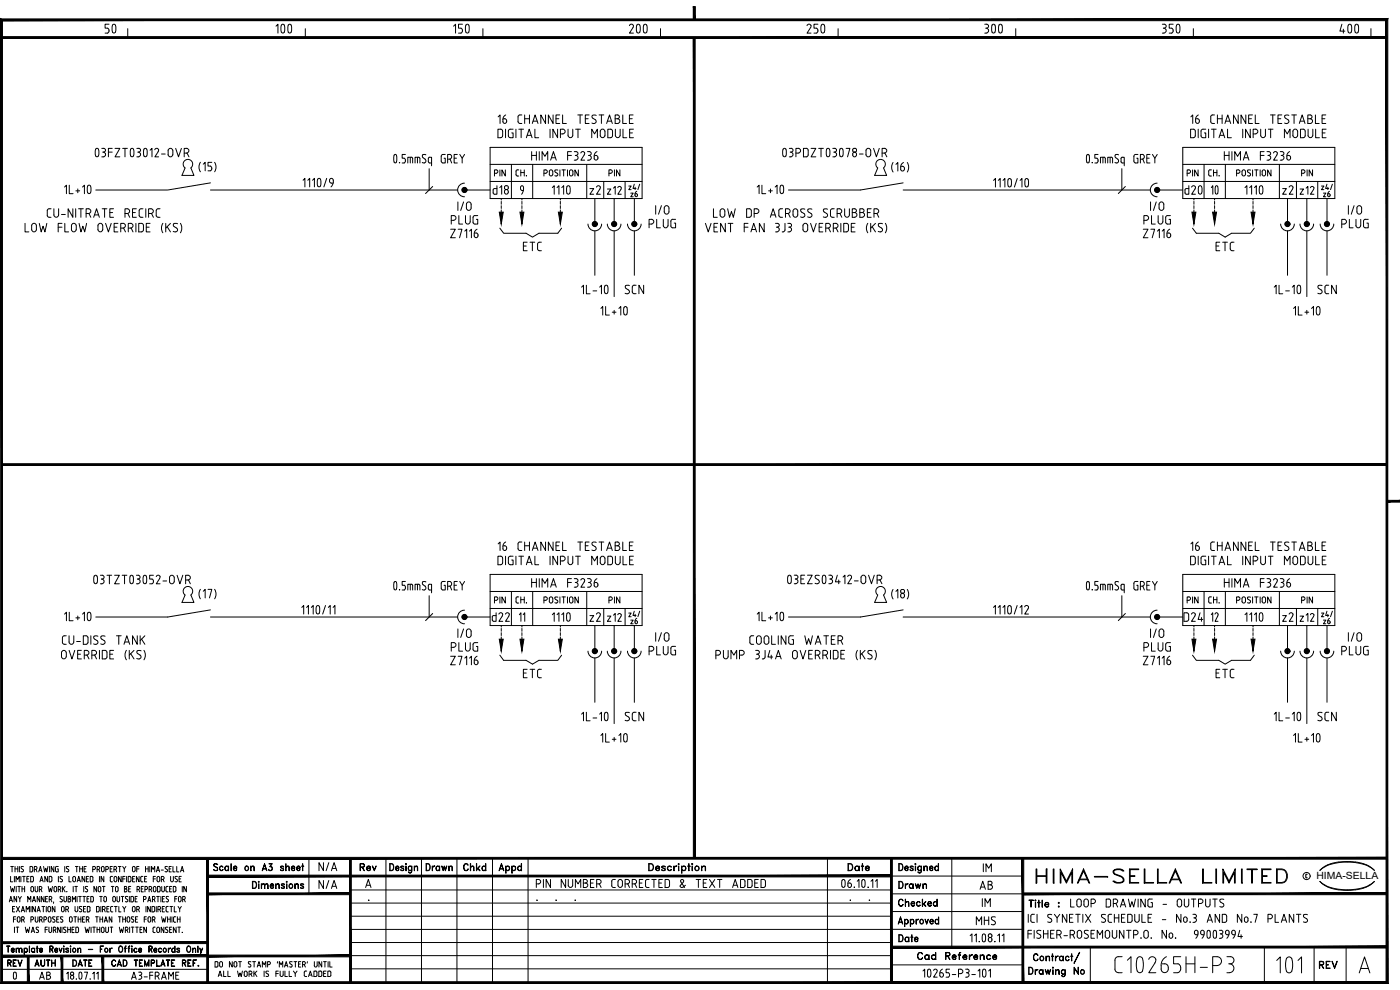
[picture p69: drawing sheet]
<svg xmlns="http://www.w3.org/2000/svg" width="420mm" height="297mm" viewBox="0 0 420 297" stroke-linecap="round" stroke-linejoin="round" font-family="sans-serif">
<defs><g id="words">
<g font-size="11.9">
<text x="26.5" y="13.4">50</text>
<text x="77.3" y="13.4">100</text>
<text x="132.6" y="13.4">150</text>
<text x="183.8" y="13.4">200</text>
<text x="239.2" y="13.4">250</text>
<text x="290.3" y="13.4">300</text>
<text x="345.7" y="13.4">350</text>
<text x="397.2" y="13.4">400</text>
</g>
<text font-size="11.5" x="358.8" y="61.7">10</text>
<text font-size="10.1" x="3.2" y="297">0</text>
<text font-size="7.9" x="310.1" y="266.3">HIMA-SELLA LIMITED</text>
<g font-size="6.6">
<text x="366.5" y="177.8">HIMA F3236</text>
<text x="134.4" y="201.1">Z7116</text>
<text x="342.2" y="201.1">Z7116</text>
</g>
<g font-size="6.2">
<text x="148.5" y="38.5">16 CHANNEL TESTABLE</text>
<text x="356.7" y="38.5">16 CHANNEL TESTABLE</text>
<text x="158.8" y="49.4">HIMA F3236</text>
<text x="366.5" y="49.4">HIMA F3236</text>
<text x="147.1" y="59.6">d18</text>
<text x="176" y="59.6">z2</text>
<text x="384.2" y="59.6">z2</text>
<text x="134.4" y="72.7">Z7116</text>
<text x="156.3" y="76.6">ETC</text>
<text x="342.2" y="72.7">Z7116</text>
<text x="364.1" y="76.6">ETC</text>
<text x="148.5" y="166.5">16 CHANNEL TESTABLE</text>
<text x="356.7" y="166.5">16 CHANNEL TESTABLE</text>
<text x="146.8" y="187.7">d22</text>
<text x="176" y="187.7">z2</text>
<text x="354.5" y="187.7">D24</text>
<text x="384.2" y="187.7">z2</text>
<text x="18" y="194.7">CU-DISS TANK</text>
<text x="186.3" y="217.7">SCN</text>
<text x="394.1" y="217.7">SCN</text>
</g>
<g font-size="5.7">
<text x="344.3" y="64.2">I/O</text>
<text x="13.4" y="66.3">CU-NITRATE RECIRC</text>
<text x="134.4" y="68.4">PLUG</text>
<text x="194" y="69.5">PLUG</text>
<text x="213.1" y="66.3">LOW DP ACROSS SCRUBBER</text>
<text x="342.5" y="68.4">PLUG</text>
<text x="401.8" y="69.5">PLUG</text>
<text x="186.3" y="89.3">SCN</text>
<text x="394.1" y="89.3">SCN</text>
<text x="148.5" y="170.7">DIGITAL INPUT MODULE</text>
<text x="356.3" y="170.7">DIGITAL INPUT MODULE</text>
<text x="181.3" y="187.7">z12</text>
<text x="389.1" y="187.7">z12</text>
<text x="134.4" y="196.5">PLUG</text>
<text x="194" y="197.6">PLUG</text>
<text x="195.8" y="193.7">I/O</text>
<text x="224" y="194.4">COOLING WATER</text>
<text x="342.5" y="196.5">PLUG</text>
<text x="401.8" y="197.6">PLUG</text>
<text x="156.3" y="204.6">ETC</text>
<text x="364.1" y="204.6">ETC</text>
<text x="94.9" y="262.5">N/A</text>
<text x="294.2" y="262.8">IM</text>
<text x="94.9" y="267.8">N/A</text>
<text x="160.2" y="267.4">PIN NUMBER CORRECTED &amp; TEXT ADDED</text>
<text x="293.2" y="268.1">AB</text>
<text x="293.9" y="273.4">IM</text>
<text x="320.3" y="273.4">LOOP DRAWING - OUTPUTS</text>
<text x="292.1" y="278.7">MHS</text>
</g>
<g font-size="5.3">
<text x="366.9" y="187.7" transform="rotate(-90 366.9 187.7)">12</text>
<text x="107.2" y="262.5">Rev</text>
<text x="127" y="262.5">Drawn</text>
<text x="138.3" y="262.5">Chkd</text>
<text x="253.6" y="262.5">Date</text>
<text x="268.8" y="267.8">Drawn</text>
<text x="268.8" y="273">Checked</text>
<text x="268.8" y="283.6">Date</text>
<text x="274.5" y="289.3">Cad Reference</text>
<text x="395.1" y="291.7">REV</text>
<text x="10.9" y="294.9">AB</text>
<text x="38.5" y="294.9">A3-FRAME</text>
</g>
<g font-size="4.9">
<text x="147.5" y="54">PIN</text>
<text x="153.8" y="54">CH.</text>
<text x="181.7" y="54">PIN</text>
<text x="355.2" y="54">PIN</text>
<text x="361.9" y="54">CH.</text>
<text x="389.8" y="54">PIN</text>
<text x="187.7" y="58.2">z4/</text>
<text x="395.8" y="58.2">z4/</text>
<text x="188.4" y="60.3">z6</text>
<text x="147.5" y="182">PIN</text>
<text x="153.8" y="182">CH.</text>
<text x="181.7" y="182">PIN</text>
<text x="355.2" y="182">PIN</text>
<text x="361.9" y="182">CH.</text>
<text x="389.8" y="182">PIN</text>
<text x="158.8" y="187.7" transform="rotate(-90 158.8 187.7)">11</text>
<text x="187.7" y="186.3">z4/</text>
<text x="188.4" y="188.4">z6</text>
<text x="395.8" y="186.3">z4/</text>
<text x="1.4" y="291">REV</text>
<text x="9.5" y="291">AUTH</text>
<text x="20.8" y="291">DATE</text>
</g>
<text font-size="3" x="395.1" y="263.8">HIMA-SELLA</text>
<g font-size="2.6">
<text x="109.7" y="271.3">.</text>
<text x="160.2" y="271.3">. . .</text>
<text x="254.4" y="271.3">. .</text>
</g>
</g></defs>
<!-- layer: 00-DRG_FRAME -->
<g fill="none" stroke="#000" stroke-width=".3">
<path d="M3.2 260h.8M3.6 260v1.6M4.5 260v1.6M5.3 260v1.6M5.8 260v1.6M9 260l.8 .1-.2 1.5h-.6zM13.1 260l.3 1.6 .3-1.1 .4 1.1 .3-1.6M14.9 260v1.6M16.2 260v1.6l-.8-1.6v1.6M17 260l-.3 .3v1.1l.3 .2M17 260h.5M19.4 260v1.6"/>
<path d="M22.6 260h.8M23 260v1.6M23.9 260v1.6M24.7 260v1.6M25.9 260h-.7v1.6h.7M28.2 260l.5 .4-.5 .5M28.3 260h-.5v1.6M32.1 260l.5 .4-.5 .5M32.2 260h-.4v1.6M33.7 260h-.6v1.6h.6M35.5 260h.8M35.9 260v1.6"/>
<path d="M36.8 260l.5 .7v.9M37.8 260l-.5 .7M41.7 260h-.7v1.6M43.7 260v1.6M44.5 260v1.6M45 260v1.6M51.4 260h-.6v1.6h.6M51.9 260v1.6h.7M53 260v1.6h.7M64.3 259.2l.6-.1 .4 .3-.4-.2-.7 .2 .1 .4 1 .6-.1 .8h-.7l-.4-.3 .4 .3 .8-.3-.2-.6-.9-.5zM66.1 259.9l.5-.1 .2 .4v-.2a.57 .57 0 0 0-.9 .5 .57 .57 0 0 0 .9 .6l.1-.2a.66 .66 0 0 1-1 .1 .66 .66 0 0 1 .2-1.1zM67.7 259.9l.5-.1 .3 .3-.3-.2a.61 .61 0 0 0-.7 .6 .61 .61 0 0 0 .7 .7l.3-.3a.66 .66 0 0 1-1 .1 .66 .66 0 0 1 .2-1.1z"/>
<path d="M68.5 259.8l.1 1.4zM69.3 259.1l.1 2.1zM75.2 259.8l.1 1.4zM75.6 259.9h.6l.1 1.3-.2-1.2-.3-.1-.5 .3zM79.4 259.1l.7 2.1-.7-1.8-.7 1.8zM81.1 259.9a.65 .65 0 0 1 .7 .5 .65 .65 0 0 1-.5 .8 .65 .65 0 0 1-.8-.4h.1a.57 .57 0 0 0 .9 .3l.2-.4M81.6 259.2l-.9-.1h1l-.6 .9M81.6 259.1l-.6 .9 .5 .1 .2 .3M84.3 259.9v.4M84.9 259.9l.2 .2a.52 .52 0 0 0-.5-.3 .52 .52 0 0 0-.4 .3l.8 .6M85.7 259.1l.1 2.1zM86.1 259.9h.6l.1 1.3-.2-1.2-.3-.1-.5 .3z"/>
<path d="M90.5 259.8l.6 .1zM90.8 259.1l.1 2.1zM92.7 257.5v10.7M115.8 257.5v37.3M117 259.1a1.08 1.08 0 0 1 1.2 1.1 1.08 1.08 0 0 1-1.2 1zM117.1 259.2a.97 .97 0 0 1 1 1 .97 .97 0 0 1-1 .9zM120.4 259.9v.4M121 259.9l.2 .2-.3-.3-.7 .3 .9 .6M121.8 259.1l.1 .3zM121.8 259.2h.1M121.8 259.8l.1 1.4zM122.7 259.9l.5-.1 .3 .3-.3-.2a.6 .6 0 0 0-.6 .6 .6 .6 0 0 0 .6 .6l.3-.2a.66 .66 0 0 1-1 0 .66 .66 0 0 1 .2-1z"/>
<path d="M123.5 259.8v1.8l-.6 .4-.3-.4 .4 .3 .4-.3zM124.3 259.8l.1 1.4zM124.7 259.9h.6v1.3v-1l-.3-.3-.6 .3zM126.5 257.5v37.3M137.1 257.5v37.3M147.8 257.5v37.3M150.5 259.1l.7 2.1-.7-1.8-.7 1.8zM151.8 259.8v2.2zM153.6 259.8l.1 2.2zM153.9 259.9a.65 .65 0 0 1 .8 .3 .65 .65 0 0 1-.1 .8 .65 .65 0 0 1-.9-.1l.4 .2a.6 .6 0 0 0 .6-.6 .6 .6 0 0 0-.6-.6l-.4 .2zM155.6 259.9l.5-.1 .3 .3-.3-.2a.6 .6 0 0 0-.7 .6 .6 .6 0 0 0 .7 .6l.3-.2a.67 .67 0 0 1-1 .1 .67 .67 0 0 1 .2-1.1zM156.4 259.1l.1 2.1z"/>
<path d="M158.5 257.5v37.3M194.7 259.1h.7a1.14 1.14 0 0 1 .8 1.1 1.14 1.14 0 0 1-.8 1h-.7zM194.8 259.2a1.05 1.05 0 0 1 1.2 .6 1.05 1.05 0 0 1-.3 1.3h-.9zM198.8 259.9v.4M199.5 259.9l.2 .2-.4-.3-.7 .3 1 .6M202.2 259.8l.1 1.4zM203.6 259.1l.2 .1-.1 .2zM203.6 259.2h.1M203.6 259.8l.1 1.4zM204.6 259.8v2.2zM206.4 259.8l.7 .1zM206.7 259.1l.1 2.1z"/>
<path d="M207.7 259.1l.2 .1-.1 .2zM207.7 259.2h.1M207.7 259.8l.1 1.4zM210.5 259.8l.1 1.4zM248.3 257.5v37.3M269.7 259.1a1.08 1.08 0 0 1 1.3 1.1 1.08 1.08 0 0 1-1.3 1zM269.8 259.2a.97 .97 0 0 1 1.1 1 .97 .97 0 0 1-1.1 .9zM273.3 259.9v.4M273.9 259.9l.2 .2-.4-.3-.6 .3 .9 .6M274.7 259.1l.1 .3zM274.7 259.2h.1M274.7 259.8l.1 1.4z"/>
<path d="M275.7 259.9l.4-.1 .4 .3-.4-.2a.6 .6 0 0 0-.6 .6 .6 .6 0 0 0 .6 .6l.4-.2a.67 .67 0 0 1-1.1 .1 .67 .67 0 0 1 .3-1.1zM276.5 259.8v1.8l-.7 .4-.3-.4 .4 .3 .5-.3zM277.3 259.8v1.4zM277.6 259.9h.6l.1 1.3-.2-1.2-.3-.1-.5 .3zM280.8 259.9l.4-.1 .4 .3-.4-.2a.6 .6 0 0 0-.6 .6 .6 .6 0 0 0 .6 .6l.4-.2a.67 .67 0 0 1-1.1 .1 .67 .67 0 0 1 .3-1.1zM281.6 259.1l.1 2.1zM285.6 257.5v26.7M399.5 259.1a18.8 18.8 0 0 1 9.6 0M399.5 259.1l-1.8 .8-1.6 1.3a10.9 10.9 0 0 1 8.2-2.5l2.5 .1 2.5 .5M409.1 259.1l1.8 .8 1.6 1.3-1.5-1.1-1.7-.8M2.8 270.6l.5-1.6 .4 1.6M2.9 270.2h.7"/>
<path d="M3.1 266l.4 1.6 .3-1.1 .3 1.1 .3-1.6M3.2 263v1.6h.6M3.8 272.7h.5M4 275.8h.7M4.3 263v1.6M4.3 278.2v1.6M4.4 272h-.6v1.6h.6M4.5 260.7h.8M4.7 275.1h-.7v1.6M4.8 264.6v-1.6l.5 .9 .5-.9v1.6M4.8 278.2h.8M4.9 266v1.6"/>
<path d="M4.9 272l1 1.6M5 269v1.6l-.8-1.6v1.6M5.2 278.2v1.6M5.3 266h.8M5.4 275.1l.6 .2v1.2a.41 .41 0 0 1-.5 .2 .41 .41 0 0 1-.3-.5zM5.5 269l.4 .7v.9M5.7 266v1.6M5.9 272l-1 1.6M6.3 263v1.6M6.4 273.6l.5-1.6 .5 1.6M6.4 269l-.5 .7M6.5 260.6l.4 .3a.43 .43 0 0 1 0 .6 .43 .43 0 0 1-.6 0"/>
<path d="M6.5 276l.7-.3-.1-.6h-.6v1.6M6.5 273.1h.7M6.6 266v1.6M6.6 266.7h.8M6.8 263h.8M7 276l.3 .7M7 260h-.6l.1 .6M7.2 263v1.6M7.4 266v1.6M7.6 278.2l.3 1.6 .3-1.1 .4 1.1 .3-1.6M7.9 273.6v-1.6l.4 .9 .5-.9v1.6M8.1 263.7h.5"/>
<path d="M8.3 270.6v-1.6l.5 .9 .4-.9v1.6M8.7 263h-.6v1.6h.6M9.3 276l.7-.3-.1-.6h-.6v1.6M9.3 272v1.6M9.4 279.8l.5-1.6 .5 1.6M9.5 266l.5 .2v1.2a.37 .37 0 0 1-.3 .2 .37 .37 0 0 1-.4-.2v-1zM9.5 279.4h.7M9.7 270.6l.5-1.6 .5 1.6M9.9 270.2h.6M10 263.3l-.2-.3h-.6v1.6l.6-.1 .2-.3M10 263.3v.9M10.3 260.9l.8-.3-.2-.6h-.6v1.6"/>
<path d="M10.5 266l.1 1.4a.37 .37 0 0 0 .3 .2 .37 .37 0 0 0 .4-.2v-1.4M10.6 275.1v1.4a.41 .41 0 0 0 .5 .2 .41 .41 0 0 0 .3-.5v-1.1M10.6 272v1.6l-.8-1.6v1.6M10.8 260.9l.3 .7M10.9 278.3v.4l.5 .4a.42 .42 0 0 1 .1 .6 .42 .42 0 0 1-.7 0M10.9 278.3h.7M11.1 273.6l.5-1.6 .5 1.6M11.3 273.1h.6M11.6 261.6l.5-1.6 .5 1.6M11.8 261.1h.6M11.8 266.9l.7-.2-.1-.7h-.6v1.6M11.9 276h.4"/>
<path d="M11.9 269v1.6l-.7-1.6v1.6M12 264.6l.5-1.6 .5 1.6M12.1 264.1h.7M12.3 275l.4 .5-.4 .5M12.3 275.1h-.4v1.6M12.3 266.9l.3 .7M12.4 276l.3 .7M12.6 272h.8M13 272v1.6M13.2 276l.7-.3-.1-.6h-.6v1.6M13.2 269v1.6l-.8-1.6v1.6M13.5 278.9h.7"/>
<path d="M13.7 269.7h.4M13.9 272v1.6M14.2 278.2h-.7v1.6M14.3 263v1.6l-.8-1.6v1.6M14.3 269h-.6v1.6h.6M14.4 273.1v.3a.41 .41 0 0 0 .5 .2 .41 .41 0 0 0 .3-.5M14.4 272.4v-.2a.41 .41 0 0 1 .5-.2 .41 .41 0 0 1 .3 .4M14.4 272.4v.7M14.5 266l.3 1.6 .3-1.1 .3 1.1 .3-1.6M14.7 275.1l.5 .2v1.2a.41 .41 0 0 1-.4 .2 .41 .41 0 0 1-.3-.5zM14.7 278.2v1.4a.41 .41 0 0 0 .5 .2 .41 .41 0 0 0 .3-.4v-1.2M14.8 269.9l.7-.3-.1-.6h-.6v1.6"/>
<path d="M15.2 272.4v.7M15.2 269.9l.4 .7M15.6 263.3l-.2-.3h-.6v1.6l.6-.1 .2-.3M15.6 263.3v.9M16 279.1h.4M16.1 270.6l-.1 .4M16.4 278.2l.4 .4-.4 .5M16.4 278.2h-.4v1.6M16.4 266l.5 .2v1.2a.37 .37 0 0 1-.3 .2 .37 .37 0 0 1-.3-.2l-.1-1zM16.5 272v1.6l-.8-1.6v1.6M16.5 279.1l.3 .7M16.5 275.1h-.4l-.3 .2v.3l.6 .4a.43 .43 0 0 1 0 .6 .43 .43 0 0 1-.6 0"/>
<path d="M17 275.8h.5M17.2 260.7h.3v.9h-.5M17.5 266.9l.7-.2-.1-.7h-.6v1.6M17.5 263v1.6M17.7 275.1h-.7v1.6h.7M17.9 266.9l.4 .7M18 264.5l.4 .1M18.1 278.2v1.6l-.8-1.6v1.6M18.4 273.1l.1 .3a.41 .41 0 0 0 .5 .2 .41 .41 0 0 0 .3-.5M18.5 273.1v-.9a.41 .41 0 0 1 .5-.2 .41 .41 0 0 1 .3 .4v.7M18.6 278.2v1.6M18.7 269h-.4l-.3 .2 .1 .3 .5 .4a.42 .42 0 0 1 0 .6 .42 .42 0 0 1-.6 0"/>
<path d="M18.7 276a.42 .42 0 0 1 .1 .6 .42 .42 0 0 1-.7 0M18.7 266v1.6M18.8 263l-.5-.1-.3 .3 .1 .3 .6 .6-.3 .5M18.9 275.1h-.5l-.2 .2v.3l.5 .4M19 266.6l.5 1M19.2 269v1.4a.37 .37 0 0 0 .4 .2 .37 .37 0 0 0 .3-.2l.1-1.4M19.3 278.8l.3 .3a.42 .42 0 0 1 .1 .6 .42 .42 0 0 1-.6 0M19.5 266l-.8 .9M19.7 272.9l.8-.3-.1-.6h-.7v1.6M19.8 278.3h-.7l.1 .5M20.1 267.5h.1M20.1 260.6l.4 .3a.42 .42 0 0 1 .1 .6 .42 .42 0 0 1-.7 0"/>
<path d="M20.2 272.9l.4 .7M20.3 278.2v1.6M20.3 278.9h.8M20.4 269l.7 .1v.4l-.3 .2 .4 .4-.4 .5h-.4zM20.4 269.7h.4M20.7 260h-.7l.1 .6M20.7 263v1.6h.7M21 275.1l.6 .2v1.2a.41 .41 0 0 1-.5 .2 .41 .41 0 0 1-.3-.5zM21.1 278.2v1.6M21.6 278.9h.5M21.7 270.6v-1.6l.5 .9 .5-.9v1.6M21.8 264.1l.1 .3a.41 .41 0 0 0 .5 .2 .41 .41 0 0 0 .3-.5"/>
<path d="M21.8 264.1l.1-.9a.41 .41 0 0 1 .5-.2 .41 .41 0 0 1 .3 .4v.7M22 266v1.6M22.2 275.1h.8M22.3 278.2h-.7v1.6h.7M22.4 266h.8M22.5 273.1l.1 .3a.41 .41 0 0 0 .5 .2 .41 .41 0 0 0 .2-.5M22.5 272v1.1M22.6 275.1v1.6M22.8 266v1.6M23.1 269v1.6M23.2 264.6l.4-1.6 .5 1.6M23.3 264.1h.7"/>
<path d="M23.3 272v1.1M23.5 275.1v1.6M23.5 275.8h.8M23.6 279.4l-.2 .4h-.6v-1.6l.7 .2 .1 1M23.6 269h.8M23.9 272v.5l.5 .4a.43 .43 0 0 1 .1 .6 .43 .43 0 0 1-.7 0M23.9 272h.7M23.9 260.7h.8M24 269v1.6M24.3 275.1v1.6M24.8 275.8h.5M24.9 269h.8"/>
<path d="M25.1 272.7h.4M25.1 266v1.6M25.2 260.7h.5M25.3 269v1.6M25.4 275.1h-.6v1.6h.6M25.4 263v1.6l-.8-1.6v1.6M25.5 278.2l.4 1.6 .3-1.1 .3 1.1 .3-1.6M25.6 267.5l.4 .1M25.7 272h-.6v1.6h.6M25.9 276l.8-.3-.2-.6h-.6v1.6M25.9 263.7h.5M26.1 269.7h.5"/>
<path d="M26.1 266.9l.2 .4-.3 .3M26.3 266h-.4l-.3 .2v.3l.6 .4M26.4 276l.3 .7M26.6 263h-.7v1.6h.7M26.7 273.6l.3-.4v-1.1l-.8-.1v1.6h.5M26.8 269h-.7v1.6h.7M27.3 278.2v1.6M27.8 278.2h.8M27.8 260.9h.5M27.9 263.3l-.2-.3h-.6v1.6l.7-.2 .1-1.1M28 269.3l-.1-.3h-.7v1.6h.7l.1-.4M28 269.3v.9"/>
<path d="M28.2 278.2v1.6M28.7 275.1h.8M29 266v1.6l-.8-1.6v1.6M29.1 275.1v1.6M29.1 278.2v1.6M29.1 278.9h.8M29.1 260.9l.8-.3-.2-.6h-.6v1.6M29.5 273.6l.3-.4-.1-1.1-.7-.1v1.6h.5M29.6 260.9l.4 .7M29.7 266l.5 .2v1.2a.37 .37 0 0 1-.3 .2 .37 .37 0 0 1-.4-.2v-1zM29.8 263v1.6M29.9 269h.8"/>
<path d="M29.9 278.2v1.6M30 275.1v1.6M30 275.8h.8M30.3 272v1.6M30.3 269v1.6M30.4 261.1l.1 .3a.41 .41 0 0 0 .5 .2 .41 .41 0 0 0 .3-.5M30.5 261.1v-.9a.41 .41 0 0 1 .5-.2 .41 .41 0 0 1 .3 .4v.7M30.6 278.2l.6 .2v1.2a.41 .41 0 0 1-.5 .2 .41 .41 0 0 1-.3-.4zM30.7 266h.8M30.8 272.9h.4M30.8 275.1v1.6M31.1 266v1.6"/>
<path d="M31.2 263v1.6l-.9-1.6v1.6M31.2 269.4v-.2a.37 .37 0 0 1 .3-.2 .37 .37 0 0 1 .4 .2v1.2a.37 .37 0 0 1-.4 .2 .37 .37 0 0 1-.3-.2v-.3M31.2 272l.4 .4-.4 .5M31.2 272h-.4v1.6M31.2 269.4v.8M31.3 272.9l.3 .7M31.3 276.7l.5-1.6 .5 1.6M31.5 276.3h.6M31.7 278.2l.1 1.4a.41 .41 0 0 0 .4 .2 .41 .41 0 0 0 .3-.4l.1-1.2M31.8 260.9h.4M32.1 272.7h.5M32.7 272h-.6v1.6h.6"/>
<path d="M33 278.2h.8M33.1 260.7h.4M33.1 263.3v1.1l.7 .2M33.2 273.2l.3 .4M33.2 272.3v.9M33.4 266h.8M33.4 278.2v1.6M33.5 273.6h.4M33.6 275.1v1.6l-.8-1.6v1.6M33.8 263h-.6l-.1 .3M33.8 266v1.6M33.9 272h-.5l-.2 .3"/>
<path d="M34 269l.6 .2v1.2a.37 .37 0 0 1-.4 .2 .37 .37 0 0 1-.3-.2l-.1-1zM34.2 260.9l.8-.3-.2-.6h-.6v1.6M34.2 264.1l.1 .3a.41 .41 0 0 0 .5 .2 .41 .41 0 0 0 .3-.5M34.2 264.1l.1-.9a.41 .41 0 0 1 .5-.2 .41 .41 0 0 1 .3 .4v.7M34.4 272h.8M34.7 260.9l.3 .7M34.8 272v1.6M35.1 269l.1 1.4a.37 .37 0 0 0 .3 .2 .37 .37 0 0 0 .3-.2l.1-1.4M35.4 266.4v-.2a.37 .37 0 0 0-.4-.2 .37 .37 0 0 0-.3 .2v1.2a.37 .37 0 0 0 .3 .2 .37 .37 0 0 0 .4-.2v-.3M35.5 266.4v.8M35.5 275.1h.8M35.7 272v1.6h.6"/>
<path d="M35.8 278.2l.3 1.6 .4-1.1 .3 1.1 .3-1.6M35.9 275.1v1.6M36.4 263v1.6l-.8-1.6v1.6M36.4 269h.8M36.8 269v1.6M36.8 272l.5 .7v.9M36.8 275.1v1.6M36.8 275.8h.9M36.9 263.7h.6M37.3 266l.7 .1v.4l-.3 .2 .4 .4-.4 .5h-.4zM37.3 266.7h.4M37.5 263h-.6v1.6"/>
<path d="M37.6 279.1l.8-.2-.2-.7h-.6v1.6M37.7 275.1v1.6M37.8 272l-.5 .7M38 263v1.6M38.1 279.1l.3 .7M38.3 275.1l.6 .2v1.2a.41 .41 0 0 1-.5 .2 .41 .41 0 0 1-.3-.5zM38.3 269h-.4l-.3 .2 .1 .3 .5 .4a.42 .42 0 0 1 0 .6 .42 .42 0 0 1-.6 0M38.6 266.7h.5M38.8 269v1.6M38.9 278.2v1.6M39.2 266h-.6v1.6h.6M39.3 263.3l-.2-.3h-.6v1.6l.7-.2 .1-1.1"/>
<path d="M39.3 269l.7 .1-.1 1.5h-.6zM39.4 278.2h.8M39.7 261.1l.1 .3a.41 .41 0 0 0 .5 .2 .41 .41 0 0 0 .3-.5M39.7 273.1l.1 .3a.41 .41 0 0 0 .5 .2 .41 .41 0 0 0 .3-.5M39.7 273.1l.1-.9a.41 .41 0 0 1 .5-.2 .41 .41 0 0 1 .3 .4v.7M39.8 261.1v-.9a.41 .41 0 0 1 .5-.2 .41 .41 0 0 1 .3 .4v.7M39.8 263.7h.5M39.8 278.2v1.6M40.2 275.1h-.5l-.3 .2 .1 .3 .5 .4a.42 .42 0 0 1 .1 .6 .42 .42 0 0 1-.7 0M40.4 263h-.6v1.6h.6M40.6 269.7h.4M40.7 275.8h.4"/>
<path d="M40.7 278.2h.8M41 272.9l.8-.3-.2-.6h-.6v1.6M41 260.7h.7M41.1 278.2v1.6M41.1 266.9h.4M41.2 269h-.6v1.6h.6M41.3 275.1h-.6v1.6h.6M41.5 266l.4 .4-.4 .5M41.5 266h-.4v1.6M41.5 272.9l.3 .7M41.6 266.9l.3 .7M41.7 263v1.6l-.8-1.6v1.6"/>
<path d="M42 278.9h.5M42.2 263.3l.1 1.1 .6 .2M42.4 266.7h.5M42.7 278.2h-.7v1.6h.7M42.9 263h-.5l-.2 .3M43 266h-.6v1.6h.6M43.1 269.9l.7-.3-.1-.6h-.6v1.6M43.3 275.8h.6M43.4 263.7h.5M43.5 266.9l.7-.2-.1-.7h-.6v1.6M43.7 260.7h.8M43.8 272v1.6"/>
<path d="M43.9 275.1h-.6v1.6M44 278.2v1.6l-.8-1.6v1.6M44 263h-.6v1.6h.6M44.3 270.6l.5-1.6 .5 1.6M44.5 270.2h.6M44.6 275.1l.6 .2v1.2a.41 .41 0 0 1-.5 .2 .41 .41 0 0 1-.3-.5zM44.7 266.9l.8-.2-.2-.7h-.6v1.6M45.1 272v1.6l-.8-1.6v1.6M45.2 266.9l.4 .7M45.5 261.6v-1.6l.5 .9 .4-.9v1.6M45.7 276l.8-.3-.2-.6h-.6v1.6M45.8 269.9l.7-.3-.2-.6h-.5v1.6"/>
<path d="M45.9 279.4l.2 .4h.5M46 263.7h.7M46.1 273.6l.3-.4v-1.1l-.8-.1v1.6h.5M46.2 276l.3 .7M46.2 266l.5 .2v1.2a.37 .37 0 0 1-.3 .2 .37 .37 0 0 1-.3-.2l-.1-1zM46.2 269.9l.3 .7M46.6 278.2l-.6 .2-.1 1M46.7 263h-.7v1.6M46.9 272v1.6M46.9 261.6l.5-1.6 .5 1.6M47 269h.8M47.1 261.1h.6"/>
<path d="M47.1 264.1l.1 .3a.41 .41 0 0 0 .5 .2 .41 .41 0 0 0 .2-.5M47.1 264.1l.1-.9a.41 .41 0 0 1 .5-.2 .41 .41 0 0 1 .2 .4v.7M47.3 278.2l.5 .2v1.2a.41 .41 0 0 1-.5 .2 .41 .41 0 0 1-.2-.4zM47.4 272.9l.8-.3-.2-.6h-.6v1.6M47.4 269v1.6M47.9 272.9l.3 .7M48 266.3l-.1-.3h-.6v1.6l.6-.1 .1-.3M48.1 266.3v.9M48.3 269v1.6M48.4 261.1h.6M48.4 263.9l.8-.3-.1-.6h-.7v1.6M48.5 275.1l.3 1.6 .3-1.1 .4 1.1 .3-1.6"/>
<path d="M48.5 266l.1 1.4a.37 .37 0 0 0 .3 .2 .37 .37 0 0 0 .4-.2v-.3M48.7 272.7h.5M48.7 269.7h.5M48.9 263.9l.4 .7M49.2 278.2v1.6l-.8-1.6v1.6M49.3 266v1.2M49.4 272h-.7v1.6h.7M49.4 269h-.7v1.6h.7M49.5 261.5l.4 .1M49.7 260.6l.6 .5-.4 .5M49.9 269h.7M49.9 269v.5l.5 .4a.42 .42 0 0 1 .1 .6 .42 .42 0 0 1-.7 0"/>
<path d="M50.2 272l-.3 .1-.1 1.1 .4 .4M50.2 272h.3M50.2 273.6h.3M50.2 279.1a.42 .42 0 0 1 .1 .6 .42 .42 0 0 1-.6 0M50.2 260h-.6l.1 .6M50.3 275.1v1.6M50.3 275.8h.8M50.4 278.3l-.4-.1-.3 .2v.3l.5 .4M50.4 266h-.4l-.2 .3v1.1l.6 .2M50.8 260.7h.4M50.9 266.7h.5M50.9 278.9h.5"/>
<path d="M51 272h.8M51.1 275.1v1.6M51.2 264.1l.1 .3a.41 .41 0 0 0 .4 .2 .41 .41 0 0 0 .3-.5M51.2 263v1.1M51.4 272v1.6M51.5 266h-.6v1.6h.6M51.5 278.2h-.6v1.6h.6M51.6 275.1v1.6M52 263v1.1M52.3 272v1.6h.6M52.4 275l-.3 .2v1.1l.3 .4M52.4 276.7h.3"/>
<path d="M52.4 275.1h.3M52.5 269.7h.6M52.5 264.5l.4 .1M52.8 266.3l-.2-.3h-.6v1.6l.6-.1 .2-.3M52.8 266.3v.9M52.9 278.2v1.6l-.9-1.6v1.6M53.1 269h-.6v1.6M53.2 263l-.4-.1-.3 .3 .1 .3 .6 .6-.3 .5M53.2 275.1v1.6M53.2 275.8h.8M53.3 278.2h.9M53.4 272l.5 .7v.9"/>
<path d="M53.7 278.2v1.6M53.7 263.7h.5M53.7 269l.6 .2v1.2a.37 .37 0 0 1-.4 .2 .37 .37 0 0 1-.3-.2v-1zM54 275.1v1.6M54.2 261.6l.5-1.6 .5 1.6M54.3 261.1h.7M54.4 263h-.7v1.6h.7M54.4 272l-.5 .7M54.7 279.8h.1M54.7 266v1.6M54.8 269.9l.8-.3-.2-.6h-.6v1.6M55.3 269.9l.3 .7"/>
<path d="M55.9 266v1.6l-.7-1.6v1.6M70.1 260.4h.9l-.1-.4a.57 .57 0 0 0-.8 .5 .57 .57 0 0 0 .8 .6l.2-.2a.62 .62 0 0 1-.9 .1 .62 .62 0 0 1-.1-.9 .62 .62 0 0 1 .9-.1l.1 .5h-1M75.8 264.4a1.09 1.09 0 0 1 1.2 1.1 1.09 1.09 0 0 1-1.2 1.1zM75.9 264.5a.97 .97 0 0 1 1.1 1 .97 .97 0 0 1-1.1 1zM77.6 264.4l.1 .3zM77.6 264.5h.1M77.6 265.1l.1 1.5zM78.4 265.1l.1 1.5zM78.8 265.2h.6l.1 1.4-.2-1.2-.3-.2-.5 .4zM78.9 260.7h1M79 260.7h.8M79.7 265.2h.6l.2 1.4-.2-1.2-.4-.2-.4 .4z"/>
<path d="M80.6 260.9l.3 .3M81.2 265.8h.8v-.4a.57 .57 0 0 0-.9 .5 .57 .57 0 0 0 .9 .5l.1-.1a.62 .62 0 0 1-.8 0 .62 .62 0 0 1-.1-.8 .62 .62 0 0 1 .8-.1l.1 .5h-.9M81.3 260l.4 .5-.4 .7M82.7 265.1l.1 1.5zM83.1 265.2h.6l.1 1.4-.2-1.2-.3-.2-.5 .4zM84.2 261.1h.8M84.2 260.2l.9 .6-.3 .4h-.6v-.3l.1 .3M84.2 260h.8M84.5 266.4h.8M84.5 265.6l.8 .4 .1 .3a.52 .52 0 0 1-.5 .3 .52 .52 0 0 1-.5-.3l.2 .2M84.5 265.4h.8M84.6 265.2v.4"/>
<path d="M84.9 260.7v.5M85.2 265.2l.2 .3a.52 .52 0 0 0-.5-.4 .52 .52 0 0 0-.5 .4l.9 .6M85.2 266v.5M86 264.4l.1 .3h-.2zM86 264.5h.1M86 265.1l.1 1.5zM87.5 260.4h.9l-.1-.4a.57 .57 0 0 0-.8 .5 .57 .57 0 0 0 .8 .6l.2-.2a.62 .62 0 0 1-.9 .1 .62 .62 0 0 1-.1-.9 .62 .62 0 0 1 .9-.1l.1 .5h-1M88.5 265.1l.1 1.5zM88.8 265.2h.7v1.4l-.1-1.2-.4-.2-.4 .4zM89.1 260.4h.9l-.1-.4a.56 .56 0 0 0-.8 .5 .56 .56 0 0 0 .8 .6l.2-.2a.62 .62 0 0 1-.9 .1 .62 .62 0 0 1-.1-.8 .62 .62 0 0 1 .9-.2l.1 .5h-1M90.3 266.4h.7M90.3 265.6l.7 .4 .1 .3a.52 .52 0 0 1-.4 .3 .52 .52 0 0 1-.5-.3l.1 .2"/>
<path d="M90.3 265.4h.7M90.3 265.2v.4M91 265.2l.1 .3a.52 .52 0 0 0-.4-.4 .52 .52 0 0 0-.5 .4l.8 .6M91 266v.5M105.2 267h162.3M105.2 271h162.3M105.2 274.9h162.3M105.2 278.9h162.3M118.8 260.4h.9l-.3-.5a.58 .58 0 0 0-.6 .7 .58 .58 0 0 0 .7 .5l.2-.2a.61 .61 0 0 1-.8 .1 .61 .61 0 0 1-.1-.8 .61 .61 0 0 1 .9-.2v.5h-.9M120.3 261.1h.8M120.3 260.2l.9 .6-.3 .4-.7-.3 .2 .2M120.3 260h.8"/>
<path d="M121 260.6v.5M149.9 260.7h1.1M150 260.6h.9M151.8 260.1a.63 .63 0 0 1 1 0 .63 .63 0 0 1 0 .9 .63 .63 0 0 1-1-.1l.4 .2a.6 .6 0 0 0 .7-.6 .6 .6 0 0 0-.7-.6zM196.8 260.4h1l-.1-.4a.58 .58 0 0 0-.8 .1 .58 .58 0 0 0 .1 .9 .58 .58 0 0 0 .8-.2l.2 .1a.67 .67 0 0 1-1.1 .2 .67 .67 0 0 1 0-1 .67 .67 0 0 1 1.1 .1v.3h-1.2M198.6 260h1M198.6 260.2l1 .4 .1 .3-.4 .3-.7-.3M199.5 260.6v.5M200.4 260.1l.4-.3 .7 .3-.2-.1a.58 .58 0 0 0-.8 .1 .58 .58 0 0 0 .1 .9 .58 .58 0 0 0 .8-.2l.1 .1a.7 .7 0 0 1-1 .2 .7 .7 0 0 1-.1-1zM202.4 260.1l.7-.3-.8 .6zM204.6 260.1a.69 .69 0 0 1 1-.1 .69 .69 0 0 1 0 1 .69 .69 0 0 1-1-.1l.5 .2a.61 .61 0 0 0 .7-.6 .61 .61 0 0 0-.7-.6zM210.6 260.2l.5-.4 .5 .1 .2 1.3-.2-1.2-.5-.1z"/>
<path d="M267.5 262.9h39.5M267.5 268.2h39.5M267.5 273.5h39.5M267.5 278.8h39.5M269.7 276.7h1.1M269.8 276.6h.9M270.3 275.1l.6 2.1-.6-1.8-.7 1.8zM271.5 275.8v2.1zM271.6 260.4h.9l-.3-.5a.59 .59 0 0 0-.6 .7 .59 .59 0 0 0 .8 .5l.2-.2a.61 .61 0 0 1-.9 .1 .61 .61 0 0 1-.1-.9 .61 .61 0 0 1 .9-.1l.1 .5h-1M271.7 275.9a.65 .65 0 0 1 .9 .6 .65 .65 0 0 1-.9 .6l-.2-.2 .4 .2a.61 .61 0 0 0 .6-.6 .61 .61 0 0 0-.6-.6l-.4 .2zM273.2 275.8l.1 2.1zM273.2 261.1h.8"/>
<path d="M273.2 260.2l.9 .6-.4 .4-.6-.3 .2 .2M273.2 260h.8M273.5 275.9a.65 .65 0 0 1 .8 .6 .65 .65 0 0 1-.8 .6l-.2-.2 .3 .2a.61 .61 0 0 0 .6-.6 .61 .61 0 0 0-.6-.6l-.3 .2zM273.9 260.6v.5M274.9 275.8l.1 1.4zM275.3 275.9l.4-.1-.7 .6zM277.6 275.8l.5 1.2 .5-1.2-.5 1.4zM279 260.4h.9l-.3-.5a.59 .59 0 0 0-.6 .7 .59 .59 0 0 0 .8 .5l.2-.2a.61 .61 0 0 1-.9 .1 .61 .61 0 0 1 0-.9 .61 .61 0 0 1 .8-.1l.1 .5h-1M279.1 276.4h.9l-.1-.4a.56 .56 0 0 0-.8 .5 .56 .56 0 0 0 .8 .5l.2-.1a.61 .61 0 0 1-.8 .1 .61 .61 0 0 1-.1-.9 .61 .61 0 0 1 .8-.1l.1 .5h-1M280.9 275.9l.4-.1 .3 .3-.3-.2a.61 .61 0 0 0-.6 .6 .61 .61 0 0 0 .6 .6l.3-.2a.66 .66 0 0 1-1 0 .66 .66 0 0 1 .3-1zM281.6 275.1l.1 2.1zM308.8 270.1h1.3z"/>
<path d="M309.4 270.1v2.1l.1-2.1M310.6 270.1h.2l.1 .1-.2 .1zM310.7 270.1h.1M310.7 270.7l.1 1.5zM311.4 270.7l.7 .2zM311.7 270.1l.1 2.1zM312.7 270.1l.1 2.1zM313.6 271.4h1.1v-.2a.56 .56 0 0 0-.9-.2 .56 .56 0 0 0 0 .9 .56 .56 0 0 0 .9-.1 .66 .66 0 0 1-1.1 .1 .66 .66 0 0 1 .2-1h.8l.2 .6h-1.2M317.6 270.9l.2-.2 .1 .3-.2 .1zM317.6 272l.2-.1 .1 .2zM317.7 270.9h.1M317.7 272h.1"/>
<path d="M392.3 262.3l-.4 .1v.7l.4 .3M409.3 266.3l1.7-.7 1.5-1.1a8.7 8.7 0 0 1-5.7 2.5 14.8 14.8 0 0 1-8.6-1l-2.1-1.5a10.9 10.9 0 0 0 8.2 2.5l2.5-.2 2.5-.5M.5 290.8h61.8M1.9 283.8l1.1 .1zM2.4 283.9v1.8l.1-1.8M3.4 285h.8l-.1-.4a.51 .51 0 0 0-.7 .5 .51 .51 0 0 0 .7 .5l.2-.1a.55 .55 0 0 1-.8 0 .55 .55 0 0 1 0-.7 .55 .55 0 0 1 .7-.2l.1 .5h-.9M4.8 284.5l.1 1.2zM5.1 284.6h.6l.1 1.1-.2-1.1h-.3l-.4 .2zM6 284.6h.5l.1 1.1-.1-1.1h-.3l-.4 .2zM7.2 284.5l.1 1.9zM7.5 284.6a.56 .56 0 0 1 .8 .5 .56 .56 0 0 1-1 .4l.3 .2a.55 .55 0 0 0 .6-.6 .55 .55 0 0 0-.6-.5l-.3 .1zM8.8 283.8l.1 1.9z"/>
<path d="M9.7 284.6l.3-.1 .4 .2-.4-.1a.55 .55 0 0 0-.5 .5 .55 .55 0 0 0 .5 .6l.4-.2a.59 .59 0 0 1-1 0 .59 .59 0 0 1 .3-.9zM10.4 284.5v1.2zM10.9 284.5l.5 .1zM11.1 283.8l.1 1.9zM11.9 285h.8l-.1-.4a.51 .51 0 0 0-.7 .5 .51 .51 0 0 0 .7 .5l.2-.1a.55 .55 0 0 1-.8 0 .55 .55 0 0 1-.1-.8 .55 .55 0 0 1 .8-.1l.1 .5h-.9M15 284.7l.8-.1v-.6l-.8-.1-.1 1.8v-1.9l.9 .1v.8l-.8 .1M15.4 284.8l.5 .9-.4-.9M16.5 285h.8l-.1-.4a.51 .51 0 0 0-.7 .5 .51 .51 0 0 0 .7 .5l.1-.2-.1 .3a.57 .57 0 0 1-.8-.6 .57 .57 0 0 1 .9-.5v.5h-.8M17.7 284.5l.5 1.1 .4-1.1-.4 1.2zM19.1 283.8l.1 .3zM19.1 283.9h.1M19.1 284.5l.1 1.2z"/>
<path d="M19.8 284.8l.8 .6-.3 .3-.6-.2 .2 .2M19.8 284.6h.7M19.9 284.6v.3M20 292.1l.5-.4v2.1M20.4 284.6l.2 .1-.3-.2-.6 .2 .8 .6M20.4 285.2v.5M21.1 283.9l.2 .1-.2 .1zM21.1 283.9h.1M21.1 284.5l.1 1.2zM21.2 293.1a.48 .48 0 0 1 .4-.5 .48 .48 0 0 1 .5 .5M21.2 293.1a.5 .5 0 0 0 .5 .7 .5 .5 0 0 0 .4-.7M23.3 284.5l.1 1.2z"/>
<path d="M23.6 284.6h.6l.1 1.1-.2-1.1h-.3l-.4 .2zM23.8 291.9v1.7l.3 .2 .3-.1 .2-.5-.1-1.3M25.3 291.7h1l-.6 2.1M26.5 284.8l1.3 .1zM27.8 292.1l.5-.4v2.1M29 292.1l.5-.4v2.1M30.1 283.8h.9l-.9 .1v1.8zM30.1 284.7h.5l-.5 .1M33 284.5v1.2zM33.3 284.6l.4-.1-.7 .5zM33.7 288.3l.6-.3 .4 .5a.59 .59 0 0 0-.7-.4 .59 .59 0 0 0-.4 .6v.5a.59 .59 0 0 0 .3 .6 .59 .59 0 0 0 .6-.1l.2-.2a.63 .63 0 0 1-.7 .4 .63 .63 0 0 1-.5-.7zM35.3 289.5h1"/>
<path d="M35.4 289.4h.8M35.8 288l.7 1.9-.7-1.6-.6 1.6zM35.9 283.9l.1-.1a.96 .96 0 0 1 .9 1 .96 .96 0 0 1-.9 .9 1.21 1.21 0 0 1-.1-1.8zM35.9 284l.2-.1a.91 .91 0 0 1 .7 .9 .91 .91 0 0 1-.7 .9l-.4-.7zM37 288a.98 .98 0 0 1 1.1 1 .98 .98 0 0 1-1.1 .9zM37 288.1a.88 .88 0 0 1 1.1 .9 .88 .88 0 0 1-1.1 .8zM37.3 284.5l.5 .1zM37.7 283.9l-.2 1.8v-1.5l.4-.4-.3 .2M38.4 284.5l.5 .1zM38.8 283.9l-.2 1.8v-1.5l.4-.4-.3 .2M39.5 283.8l.1 .3zM39.5 283.9h.1"/>
<path d="M39.5 284.5l.1 1.2zM40.3 288l1 .1zM40.4 284.6l.4-.1 .2 .3v-.2a.51 .51 0 0 0-.8 .5 .51 .51 0 0 0 .8 .5l.1-.1a.59 .59 0 0 1-.9 0 .59 .59 0 0 1 .2-.9zM40.7 288.1v1.8l.1-1.8M41.7 285h.7v-.4a.51 .51 0 0 0-.8 .5 .51 .51 0 0 0 .8 .5v-.2v.3a.57 .57 0 0 1-.8-.6 .57 .57 0 0 1 .8-.5l.1 .5h-.8M41.9 289.8v-1.7l.9-.1h-1v1.9M43.4 288l.6 1.7 .7-1.7v1.9l-.1-1.4-.6 1.4-.5-1.4-.1 1.4zM44.7 284.7l.8-.1v-.6l-.8-.1v1.8v-1.9l.9 .2-.1 .7-.8 .1M45.1 284.8l.6 .9-.5-.9M45.4 288.9l.8-.1v-.6l-.8-.1v1.8v-1.9l.9 .2-.1 .7-.8 .1M46.2 285h.8l-.1-.4a.51 .51 0 0 0-.7 .5 .51 .51 0 0 0 .7 .5l.1-.2-.1 .3a.57 .57 0 0 1-.8-.6 .57 .57 0 0 1 .9-.5l.1 .5h-.9M47 288l.1 1.8 .9 .1h-1z"/>
<path d="M47.8 284.6l.4-.1 .2 .3-.1-.2a.51 .51 0 0 0-.7 .5 .51 .51 0 0 0 .7 .5l.1-.2-.1 .3a.62 .62 0 0 1-.7-.4 .62 .62 0 0 1 .2-.7zM48.9 288l.7 1.9-.7-1.6-.7 1.6zM49.9 288l1 .1zM50.4 288.1v1.8v-1.8M50.5 284.5l.1 1.2zM50.8 284.6l.4-.1-.6 .5zM51.5 289.8v-1.7l.9-.1h-1v1.9M51.8 284.6l.3-.1 .4 .2-.4-.1a.55 .55 0 0 0-.5 .5 .55 .55 0 0 0 .5 .6l.4-.2a.59 .59 0 0 1-1 0 .59 .59 0 0 1 .3-.9zM52.5 283.8v1.9zM53.1 285.6h.7M53.1 284.8l.8 .6-.3 .3-.5-.2 .1 .2M53.1 284.6h.7"/>
<path d="M53.2 284.6v.3M53.8 284.6l.1 .1-.3-.2-.5 .2 .7 .6M53.8 285.2v.5M54.8 288.9l.8-.1v-.6l-.8-.1-.1 1.8v-1.9l1 .2-.1 .7-.8 .1M56.3 283.9l.2-.1a.96 .96 0 0 1 .8 1 .96 .96 0 0 1-.8 .9 1.21 1.21 0 0 1-.2-1.8zM56.3 284l.3-.1a.91 .91 0 0 1 .6 .9 .91 .91 0 0 1-.6 .9l-.5-.7zM56.4 288h1l-.9 .1v1.7l.9 .1h-1zM56.5 288.9h.4l-.4 .1M57.8 284.5l.1 1.2zM57.9 288h1l-.9 .1v1.8zM58 288.9h.5l-.5 .1M58.1 284.6h.6v1.1l-.1-1.1h-.3l-.4 .2z"/>
<path d="M59.4 283.8v1.9zM59.4 289.7l.3 .1zM59.5 289.7h.1M60.4 285.6l-.5-1.1 .5 1.2M60.7 284.5l-.7 1.9zM65.1 288.5l.3 .2v1.1M65.1 288.5h-.6v1.7l.7-.1 .2-.3M65.5 293l.5-1.6 .6 1.6M65.7 292.6h.7M65.9 289v.7a.43 .43 0 0 0 .4 .5 .43 .43 0 0 0 .5-.5v-.7M65.9 289a.43 .43 0 0 1 .4-.5 .43 .43 0 0 1 .5 .5M67.1 291.4v1.6h.8"/>
<path d="M68.4 291.4v1.6h.7M69.7 288.5v1.7l-.8-1.7v1.7M70.2 289a.43 .43 0 0 1 .4-.5 .43 .43 0 0 1 .5 .5M70.2 289v.7a.43 .43 0 0 0 .4 .5 .43 .43 0 0 0 .5-.5v-.7M71.3 291.4l.3 1.6 .4-1.1 .4 1.1 .3-1.6M71.6 288.5h.9M72 288.5v1.7M73.3 291.8a.46 .46 0 0 1 .4-.4 .46 .46 0 0 1 .5 .4M73.3 291.8v.7a.46 .46 0 0 0 .4 .5 .46 .46 0 0 0 .5-.5v-.7M74.6 288.6v.4l.5 .4M74.6 288.6h.7M74.7 292.3h.5a.46 .46 0 0 0 .4-.5 .46 .46 0 0 0-.4-.4h-.5v1.6"/>
<path d="M75.1 289.4a.44 .44 0 0 1 .1 .7 .44 .44 0 0 1-.7 0M75.3 292.3l.3 .7M75.8 288.5h.9M76.2 291.4v1.6M76.3 288.5v1.7M76.5 292l.6 1M77.1 291.4l-.9 .9M77.2 290.2l.5-1.7 .5 1.7M77.4 289.7h.7M78.7 290.2v-1.7l.6 .9 .5-.9v1.7M79.3 291.4v1.6M79.9 291.5v.4l.6 .4"/>
<path d="M79.9 291.4h.7M80.3 289.4h.4M80.4 292.3a.44 .44 0 0 1 .1 .6 .44 .44 0 0 1-.7 0M80.7 288.5l.5 .5-.5 .4M80.7 288.5h-.4v1.7M82.8 292.1h.7M83.3 288.5l-.1 .5M83.5 291.4h-.7v1.6M83.8 290.2v-1.7l.5 .9 .6-.9v1.7M84.1 292.5a.46 .46 0 0 0 .4 .5 .46 .46 0 0 0 .5-.5M84.1 291.4v1.2M85 291.4v1.2"/>
<path d="M85.4 290.2l.5-1.7 .5 1.7M85.5 291.4v1.6h.8M85.6 289.7h.6M86.8 291.4v1.6h.7M87 288.6v.4l.5 .4M87 288.6h.7M87.5 289.4a.43 .43 0 0 1 .1 .7 .43 .43 0 0 1-.7 0M88.1 291.4l.5 .7v.9M88.2 288.5h.9M88.6 288.5v1.7M89.2 291.4l-.6 .7M89.6 289.2h.5"/>
<path d="M90.3 288.5h-.7v1.7h.7M90.8 289.4h.4M91.2 288.5l.5 .5-.5 .4M91.2 288.5h-.4v1.7M91.3 289.4l.4 .8M92.1 291.4l-.7 .1-.1 1.1 .2 .3 .6 .1M92.3 288.5l-.1 .5M92.6 293l.5-1.6 .6 1.6M92.8 292.6h.7M94.2 291.4l.9 .1v1.1l-.2 .3-.7 .1zM94.3 288.5v1.2a.43 .43 0 0 0 .5 .5 .43 .43 0 0 0 .4-.5v-1.2M95.7 291.4l.8 .1 .1 1.1-.2 .3-.7 .1z"/>
<path d="M96.6 288.5v1.7l-.9-1.7v1.7M97.1 288.5h.8M97.1 292.1h.6M97.5 288.5v1.7M97.9 291.4h-.8v1.6h.8M98.5 288.5v1.7M98.9 291.3l.3 .2 .1 1.1-.4 .4M98.9 291.4h-.5v1.6h.5M99 288.5v1.7h.7M105.2 282.8h162.3M105.2 286.7h162.3M105.2 290.7h162.3"/>
<path d="M267.5 289.5h39.5M308.7 290.2a1.09 1.09 0 0 1 1.3 1.1 1.09 1.09 0 0 1-1.3 1zM308.8 290.3a.98 .98 0 0 1 1.2 1 .98 .98 0 0 1-1.2 .9zM310.5 286.2h.6l.4 .5a.67 .67 0 0 0-.7-.5 .67 .67 0 0 0-.6 .8v.5a.67 .67 0 0 0 .6 .7 .67 .67 0 0 0 .7-.4 .7 .7 0 0 1-.8 .5 .7 .7 0 0 1-.5-.8zM310.7 290.9v1.4zM311 291l.5-.1-.8 .6zM311.9 291.2l.4-.3 .6 .3-.3-.2a.6 .6 0 0 0-.7 .6 .6 .6 0 0 0 .7 .6l.3-.2a.66 .66 0 0 1-.9 .2 .66 .66 0 0 1-.1-1zM312.9 290.9l.1 1.4zM313.7 290.9l.4 1.1 .4-1.1 .4 1.1 .4-1.1-.4 1.4-.4-1.1-.4 1.1zM313.9 286.9l.1 1.4zM314.3 287h.6l.1 1.3-.2-1.2-.3-.1-.5 .3zM315.6 286.9l.6 .1z"/>
<path d="M315.8 286.2l.1 2.1zM316 290.2l.1 .1-.1 .2zM316 290.3h.1M316 290.9v1.4zM316.7 286.9l.1 1.4zM316.8 290.9l.1 1.4zM316.9 287.2l.7-.3-.8 .6zM317.1 291h.7l.1 1.3-.2-1.2-.4-.1-.4 .3zM318 287.2l.4-.3 .6 .3-.4-.2a.6 .6 0 0 0-.6 .6 .6 .6 0 0 0 .6 .6l.4-.2a.66 .66 0 0 1-.9 .1 .66 .66 0 0 1-.1-.9zM318.6 291.2l.4-.3 .6 .3-.4-.2a.6 .6 0 0 0-.6 .6 .6 .6 0 0 0 .6 .6l.4-.2a.66 .66 0 0 1-.9 .2 .66 .66 0 0 1-.1-1zM319 286.9l.1 1.4zM319.6 290.9v1.8l-.6 .4-.4-.4 .6 .3 .4-.6z"/>
<path d="M319.8 287.2l.4-.3 .6 .3-.3-.2a.59 .59 0 0 0-.7 .6 .59 .59 0 0 0 .9 .5l.1-.1a.66 .66 0 0 1-.9 .1 .66 .66 0 0 1-.1-.9zM321.3 286.9l.6 .1zM321.6 286.2l.1 2.1zM322.3 290.2l1.2 1.8 .1-1.8v2.1l-1.2-1.8-.1 1.8zM324 285.7l-1.7 3.3zM327.2 284.2v10.6M379.5 284.2v10.6M394.4 284.2v10.6M404 284.2v10.6"/>
<circle cx="74" cy="260.5" r=".67"/>
<circle cx="74" cy="260.5" r=".59"/>
<circle cx="87.3" cy="265.8" r=".67"/>
<circle cx="87.3" cy="265.8" r=".59"/>
<circle cx="209.2" cy="260.5" r=".62"/>
<circle cx="209.2" cy="260.5" r=".7"/>
<circle cx="276.6" cy="276.5" r=".67"/>
<circle cx="276.6" cy="276.5" r=".59"/>
<circle cx="392.1" cy="262.8" r="1.07"/>
<circle cx="22.3" cy="285" r=".59"/>
<circle cx="22.3" cy="285.1" r=".53"/>
<circle cx="22.9" cy="293.7" r=".05"/>
<circle cx="27" cy="293.7" r=".05"/>
<circle cx="31.9" cy="285" r=".59"/>
<circle cx="31.9" cy="285.1" r=".53"/>
<circle cx="49.4" cy="285" r=".59"/>
<circle cx="49.5" cy="285.1" r=".53"/>
<circle cx="312.7" cy="287.5" r=".6"/>
<circle cx="312.7" cy="287.5" r=".68"/>
<circle cx="324.9" cy="291.6" r=".6"/>
<circle cx="324.9" cy="291.6" r=".68"/>
</g>
<g fill="#000" stroke="#000" stroke-width=".3">
<path d="M.5 11v.5l415.7-.5zM.5 11.5l415.7-.5v.5z"/>
<path d="M208.1 2v3.9h.5zM208.1 2h.5v3.9z"/>
<path d="M208.1 2v3.9h.5zM208.1 2h.5v3.9z"/>
<path d="M.5 139.1v.6l415.7-.6zM.5 139.7l415.7-.6v.6z"/>
<path d="M416.2 150.1v.6l4-.6zM416.2 150.7l4-.6v.6z"/>
<path d="M208.1 11.3v246.2h.5zM208.1 11.3h.5v246.2z"/>
<path d="M267.3 257.5l.5 37.3v-37.3zM267.3 257.5l.5 37.3h-.5z"/>
<path d="M.5 257.8h415.7v-.6zM.5 257.2h415.7l-415.7 .6z"/>
<path d="M62.3 268.4h42.9v-.5zM62.3 267.9h42.9l-42.9 .5z"/>
<path d="M62.3 263.1h205.2v-.5zM62.3 262.6h205.2l-205.2 .5z"/>
<path d="M307 268.4h109.2v-.5zM307 267.9h109.2l-109.2 .5z"/>
<path d="M.5 282.6v.5l61.8-.5zM.5 283.1l61.8-.5v.5z"/>
<path d="M.5 286.6v.5l61.8-.5zM.5 287.1l61.8-.5v.5z"/>
<path d="M.7 294.6l-.5 .5 415.8-.5zM.2 295.1l415.8-.5 .5 .5zM416 6.2v288.4l.5 .5zM416 6.2l.5-.5v289.4zM.7 6.2h415.3l.5-.5zM.2 5.7h416.3l-415.8 .5zM.2 5.7l.5 288.9v-288.4zM.2 5.7l.5 288.9-.5 .5z"/>
<path d="M18.3 286.8v8h.6zM18.3 286.8h.6v8z"/>
<path d="M30.6 286.8v8h.5zM30.6 286.8h.5v8z"/>
<path d="M62 257.5v37.3h.6zM62 257.5h.6v37.3z"/>
<path d="M104.9 257.5v37.3h.5zM104.9 257.5h.5v37.3z"/>
<path d="M62.3 287.1h42.9v-.5zM62.3 286.6h42.9l-42.9 .5z"/>
<path d="M267.5 283.9v.5l148.7-.5zM267.5 284.4l148.7-.5v.5z"/>
<path d="M306.7 257.5v37.3h.5zM306.7 257.5h.5v37.3z"/>
</g>
<!-- layer: 051-TEXT -->
<g fill="none" stroke="#000" stroke-width=".3">
<path d="M109.7 266.3l.8-2.4 .8 2.4M110 265.6h1.1M252.7 264.1a1.65 1.65 0 0 0 .4 2.2 1.65 1.65 0 0 0 .4-2.2M254.5 265.2v.6M254.6 265a.7 .7 0 0 1 .9 .4 .7 .7 0 0 1-.5 .9l-.6-.6M255.2 263.9a1.39 1.39 0 0 0-.8 1.3M257.3 264.4l.5-.5v2.4M258.7 264.1a1.69 1.69 0 0 0 .4 2.2 1.65 1.65 0 0 0 .4-2.2M261.4 264.4l.5-.5v2.4M262.7 264.4l.5-.5v2.4M308.6 274.3v2.4M309.6 279.1h-1.1v2.4"/>
<path d="M310.4 279.1v2.4M310.5 274.3l-1.1 .3v1.6l.2 .5h.9M311.2 274.3v2.4M312.4 279.2a.66 .66 0 0 0-.9-.2 .66 .66 0 0 0-.3 .8l.9 .6a.67 .67 0 0 1 0 1 .67 .67 0 0 1-1 0M313.2 279.1v2.4M314.5 279.1v2.4M315.4 275.7a.67 .67 0 0 1 0 1 .67 .67 0 0 1-1-.1M315.6 274.5l-.2-.1a.57 .57 0 0 0-.8 .1 .57 .57 0 0 0 .1 .8l.7 .4M316.4 279.1h-1.1v2.4h1.1M316.4 274.3l.8 1.1v1.3M318.1 274.3l-.9 1.1M320.2 274.3v2.4l-1.4-2.4v2.4"/>
<path d="M321.8 279.1a.67 .67 0 0 1 .7 .7 .67 .67 0 0 1-.7 .7M321.8 279.1h-.6v2.4M322 274.3h-1v2.4h1M323.5 279.3l.4-.2 .5 .2 .2 .5v1.1a.67 .67 0 0 1-.7 .6 .67 .67 0 0 1-.6-.6zM323.5 274.3v2.4M325 274.3v2.4M325.8 274.3l1.6 2.4M326.6 279.2a.64 .64 0 0 0-.9-.1 .64 .64 0 0 0-.1 .9l.8 .4a.67 .67 0 0 1 0 1 .67 .67 0 0 1-1 0M327.4 274.3l-1.6 2.4M328.5 279.1h-1.1v2.4h1.1M330.8 275.3l.7 .4a.67 .67 0 0 1 .1 1 .67 .67 0 0 1-1-.1M331.9 279.3l.4-.2 .5 .2 .2 .5v1.1a.67 .67 0 0 1-.7 .6 .67 .67 0 0 1-.6-.6z"/>
<path d="M332.5 276.2l.3 .5h.8M332.6 274.9v1.3M333.8 279.1v1.8a.67 .67 0 0 0 .7 .6 .67 .67 0 0 0 .7-.6v-1.8M334.4 274.3v2.4M335.8 274.3v2.4M337.3 279.1v2.4l-1.3-2.4v2.4M337.6 274.3h-1v2.4h1M338.1 279.1h1.3M338.8 279.1v2.4M339.2 274.3h-.8v2.4h.8l.5-.2 .1-1.6M340.6 274.3v1.8a.67 .67 0 0 0 .6 .6 .67 .67 0 0 0 .7-.6v-1.8M342.7 274.3v2.4h1.1"/>
<path d="M343.5 279.3l.4-.2 .5 .2 .2 1.6a.67 .67 0 0 1-.7 .6 .67 .67 0 0 1-.6-.6zM345.6 274.3h-1v2.4h1M348.8 275.9h1.1M350.1 279.1v2.4l-1.4-2.4v2.4M354.4 274.3v2.4l-1.3-2.4v2.4M355.3 275.4a.54 .54 0 0 1 .6-.3 .54 .54 0 0 1 .4 .6v.5a.54 .54 0 0 1-.6 .5 .54 .54 0 0 1-.5-.5zM358.4 275.4a.72 .72 0 0 1 .6 .9 .72 .72 0 0 1-1 .4M360.3 279.7a.54 .54 0 0 1 .6-.6 .54 .54 0 0 1 .5 .6l-.1 .9-.6 .9M360.3 279.9l.3 .5 .7 .1M360.3 279.7v.2M362.3 276.7l.8-2.4 .8 2.4M362.4 279.3l.3-.2a1.58 1.58 0 0 1 0 2.4 1.69 1.69 0 0 1-.3-2.2z"/>
<path d="M362.5 276.1h1.1M364.3 279.3l.3-.2a1.63 1.63 0 0 1 0 2.4 1.63 1.63 0 0 1-.3-2.2zM366 279.1h.5M366 274.3v2.4l-1.3-2.4v2.4M366.5 279.1a.54 .54 0 0 1 .5 .6 .54 .54 0 0 1-.5 .5M367.6 274.3h-.8v2.4h.8M368.2 274.9l-.1 1.6-.5 .2M372.1 279.1l-.6 1.9h1.4M372.7 274.3v2.4l-1.4-2.4v2.4M373.5 275.4a.54 .54 0 0 1 .7-.3 .54 .54 0 0 1 .3 .6v.5a.54 .54 0 0 1-.5 .5 .54 .54 0 0 1-.5-.5zM376.3 274.3h1l-.6 2.4M380.5 275.7h.7a.67 .67 0 0 0 .7-.7 .67 .67 0 0 0-.7-.7h-.7v2.4"/>
<path d="M382.7 274.3v2.4h1M384.5 276.7l.8-2.4 .8 2.4M384.8 276.1h1.1M388.3 274.3v2.4l-1.4-2.4v2.4M389.1 274.3h1.3M389.7 274.3v2.4M391.3 274.5l-.1 .5 .9 .7a.67 .67 0 0 1 .1 1 .67 .67 0 0 1-1-.1M391.3 274.5h1.1M277 291.3l.5-.5v2.4M278.5 291.1a1.69 1.69 0 0 0 .3 2.1l.3-.1 .3-.6-.1-1.4M280.2 291.2a.56 .56 0 0 1 .8-.3 .56 .56 0 0 1 .1 .8l-.9 1.5h1.1M282 292.6a.54 .54 0 0 0 .6 .6 .54 .54 0 0 0 .5-.6"/>
<path d="M282 292.1v.6M282.2 291.9h.4M282.6 291.9a.61 .61 0 0 1 .5 .8M282.8 290.8a1.39 1.39 0 0 0-.8 1.3M285 290.8h-1.1v1.1h.7l.4 .5-.2 .7-.9 .1M285.8 292.4h1.1M287.7 292.1h.6a.67 .67 0 0 0 .7-.6 .67 .67 0 0 0-.7-.7h-.6v2.4M289.8 293.2h.4M290 291.9h.2M290.2 291.9a.67 .67 0 0 1 .6 .6 .67 .67 0 0 1-.6 .7M290.3 290.8a.54 .54 0 0 1 .6 .5 .54 .54 0 0 1-.6 .6M291.1 280.7l.6-.5v2.4"/>
<path d="M291.7 292.4h1M292.5 280.7l.5-.5v2.4M293.5 291.3l.5-.5v2.4M294.9 280.5a1.69 1.69 0 0 0 .4 2.1 1.65 1.65 0 0 0 .4-2.1M295 291.1a1.65 1.65 0 0 0 .4 2.1l.3-.1 .2-.6-.1-1.4M296.6 282.1a.54 .54 0 0 0 .5 .5 .54 .54 0 0 0 .6-.5M296.6 282.1a.58 .58 0 0 1 .5-.8 .58 .58 0 0 1 .6 .8M296.6 280.6a.55 .55 0 0 0 .4 .7 .55 .55 0 0 0 .7-.4M296.7 291.3l.5-.5v2.4M297.7 280.6v.3M299.4 280.7l.6-.5v2.4M300.8 280.7l.5-.5v2.4"/>
<path d="M308.5 280.2h1.1M313.2 280.2h1.3M315.3 280.2h.8M317.2 280.5h.6a.67 .67 0 0 0 .7-.7 .67 .67 0 0 0-.7-.7h-.6v2.4M318 280.5l.5 1M319.3 280.7h1.1M321.2 280.5h.6M322 280.5l.5 1M327.4 280.2h.8M329.3 281.5v-2.4l.8 1.4 .8-1.4v2.4M334.6 290.8l.2 .6 .5 .4 1.5 .1M336.8 287l-1.5 .1-.5 .4-.2 .6v2.7"/>
<path d="M338.3 288.1l1.1-1.1v4.9M340.2 280.5h.7a.67 .67 0 0 0 .6-.7 .67 .67 0 0 0-.6-.7h-.7v2.4M341.3 291.3a4.9 4.9 0 0 1 .3-4.1h1a4.7 4.7 0 0 1 0 4.5l-.8 .1-.5-.5M344.7 287.8a1.11 1.11 0 0 1 1.1-.8 1.11 1.11 0 0 1 1.1 .8M346.9 287.8l-.3 1.1-1.8 3h2.1M348.5 290.8a1.07 1.07 0 0 0 1 1 1.07 1.07 0 0 0 1.1-1M348.7 289.2a1.42 1.42 0 0 1 1.9 .7v.9M350.1 287.1l-1.2 1a4 4 0 0 0-.4 2.7M350.9 280.5a.55 .55 0 0 1 .5-.6 .55 .55 0 0 1 .6 .6l-.1 .5a.54 .54 0 0 1-.5 .5 .54 .54 0 0 1-.5-.5M350.9 280.5v.5M354.3 290.8l-.4 .9-1.7 .2M354.4 287h-2.2v2.2l1.7 .1 .4 .6 .1 .9"/>
<path d="M355.9 287v4.9M355.9 289.2h2.7M358.6 287v4.9M359.4 280.5a.71 .71 0 0 1-.9-.5 .71 .71 0 0 1 .5-.9l.5 .3v.8l-.6 1.3M360.2 290.2h2.2M363.9 289.7h1.4a1.32 1.32 0 0 0 1.3-1.3 1.32 1.32 0 0 0-1.3-1.4h-1.4v4.9M366 281.5h.3M366.2 280.2h.1M366.3 280.2a.67 .67 0 0 1 .7 .7 .67 .67 0 0 1-.7 .6M368.2 287h1.1a1.07 1.07 0 0 1 1 1.1 1.07 1.07 0 0 1-1 1.1M368.7 280.5a.71 .71 0 0 1-.9-.5 .71 .71 0 0 1 .5-.9l.5 .3 .1 .8-.7 1.3M368.7 289.2a1.33 1.33 0 0 1 1.6 1.2 1.33 1.33 0 0 1-1.3 1.4l-.8 .1"/>
<path d="M370.6 280.5a.71 .71 0 0 1-.9-.5 .71 .71 0 0 1 .5-.9l.5 .3v.8l-.6 1.3M372.5 280.5v1M383.2 288.2l1-1.1v4.8M386.2 287.4l.7-.3 .5 .2a4.5 4.5 0 0 1 0 4.4h-1a4.8 4.8 0 0 1-.2-4.3zM389.6 288.2l1-1.1v4.8M407.9 291.9l1.6-4.8 1.6 4.8M408.5 290.6h2.1"/>
<circle cx="256.4" cy="266.2" r=".07"/>
<circle cx="260.5" cy="266.2" r=".07"/>
<circle cx="357.1" cy="276.7" r=".07"/>
<circle cx="375.4" cy="276.7" r=".07"/>
<circle cx="293.9" cy="282.5" r=".07"/>
<circle cx="298.5" cy="282.5" r=".07"/>
<circle cx="342.4" cy="281.4" r=".07"/>
<circle cx="345.5" cy="281.4" r=".07"/>
<circle cx="352.8" cy="281.4" r=".07"/>
</g>
<!-- layer: 117-TEXT -->
<g fill="none" stroke="#000" stroke-width=".3">
<path d="M150.3 38.8h-.9v2.5l1.2-.1 .2-.5M150.9 39.3v1.5M151.7 38.8v2.5M152.6 39.3v1.4l.2 .5 1.2 .1v-1.4h-.4M154.8 38.8v2.5M156.4 38.8v2.5M160.5 38.8v2.5h1.2M165.1 38.8v2.5M167.3 38.8v2.5l-1.4-2.5v2.5M168.9 38.8h-.7v2.5M173.5 38.8v2.5M183.3 38.8h-.9v2.5h.9"/>
<path d="M183.8 39.3l-.1 1.7-.4 .3M187 38.8v2.5h1.1M190.1 38.8h-1.1v2.5h1.1M358.2 38.8h-.9v2.5h.9l.4-.3 .1-1.7M359.6 38.8v2.5M360.4 39.3v1.4l.3 .5 1.2 .1v-1.4h-.5M362.7 38.8v2.5M364.3 38.8v2.5M368.4 38.8v2.5h1.1M373 38.8v2.5M375.2 38.8v2.5l-1.4-2.5v2.5M376.8 38.8h-.7v2.5"/>
<path d="M381.3 38.8v2.5M391.1 38.8h-.8v2.5h.8l.5-.3 .1-1.7M394.8 38.8v2.5h1.2M398 38.8h-1.2v2.5h1.2M19.4 56.1l.5-.5v2.5M20.8 55.6v2.5h1.1M22.8 57.3h1.1M23.3 56.7v1.1M24.8 56.1l.5-.5v2.5M26.4 55.7l.3-.2a1.72 1.72 0 0 1 .4 2.5l-.4 .1a1.69 1.69 0 0 1-.3-2.4zM28.8 44.6l.3-.1a1.72 1.72 0 0 1 .3 2.4l-.3 .1a1.75 1.75 0 0 1-.3-2.4zM30.5 44.5h.6a.56 .56 0 0 1 .6 .6 .56 .56 0 0 1-.6 .5"/>
<path d="M30.8 45.6a.71 .71 0 0 1 .9 .7 .71 .71 0 0 1-.7 .8h-.5M32.5 45.6h1.2M33.7 44.5h-1.2v2.6M34.5 44.5h1.5l-1.5 2.6h1.5M36.8 44.5h1.4M37.5 44.5v2.6M39.3 44.6l.3-.1a1.72 1.72 0 0 1 .4 2.4l-.4 .1a1.75 1.75 0 0 1-.3-2.4zM41.1 44.5h.5a.56 .56 0 0 1 .6 .6 .56 .56 0 0 1-.6 .5M41.4 45.6a.76 .76 0 0 1 .8 1 .76 .76 0 0 1-1.1 .5M43.3 44.6l.3-.1a1.72 1.72 0 0 1 .3 2.4l-.3 .1a1.75 1.75 0 0 1-.3-2.4zM45 45.1l.6-.6v2.6M46.4 44.9a.6 .6 0 0 1 .9-.3 .6 .6 0 0 1 .2 .9"/>
<path d="M47.5 45.5l-1 1.6h1.1M48.5 46.2h1.1M50.4 45.2a.72 .72 0 0 1 .8-.7 .72 .72 0 0 1 .7 .7v1.2a.71 .71 0 0 1-.8 .7 .71 .71 0 0 1-.7-.7M50.5 45.2v1.2M52.7 44.5l.9 2.6 .8-2.6M55.3 45.9h.7a.7 .7 0 0 0 .7-.7 .7 .7 0 0 0-.7-.7h-.7v2.6M56.1 45.9l.6 1.2M60.1 48.7l-.4 1.4 .4 1.4M61 49.3l.6-.6v2.6M62.4 51.3h.7M63.1 49.8l.4 .4 .1 .5M63.5 50.7l-.4 .5"/>
<path d="M63.6 48.7h-1.2v1.1h.7M64.4 48.7l.4 1.4-.4 1.4M91 54.1l.5-.6v2.6M92.4 54.1l.5-.6v2.6M93.8 54.1l.6-.6v2.6M95.3 55.8a1.76 1.76 0 0 1 .5-2.3 1.8 1.8 0 0 1 .4 2.3M95.3 55.8l.5 .3 .4-.3M98 53.5l-.8 2.6M100 54.7v-.6a.59 .59 0 0 0-.7-.6 .59 .59 0 0 0-.4 .9l.3 .5 .7 .1M100 54.7l-.7 1.4M118.4 46.5l.2-.2a1.94 1.94 0 0 1 0 2.6 2 2 0 0 1-.2-2.4zM120 48.8h.1"/>
<path d="M120.7 48.9h.6M121.7 46.3h-1v1.2h.6l.3 .3v.8l-.3 .3M123.1 47.2v1.7M123.8 47.6l-.1-.4h-1.3v1.7M123.8 47.6v1.3M125.3 47.2v1.7M125.6 47.2l.4 .4M125.6 47.2h-1v1.7M126 47.6v1.3M126.7 48.7l.6 .2M127.6 47.8l.2 .6-.5 .5M127.8 46.5a.6 .6 0 0 0-.9-.1 .6 .6 0 0 0 .1 .9l.6 .5"/>
<path d="M128.5 47.6l.1 1.1 .3 .2M128.5 47.6l.2-.4h.8v2.5M128.9 48.9h.6M133.3 47.5h.3v1.4h-.7M133.6 46.3h-.7l-.4 .3-.1 1.7 .5 .6M134.3 47.8h.7M134.9 46.3a.72 .72 0 0 1 .7 .7 .72 .72 0 0 1-.7 .7M135 46.3h-.7v2.6M135.1 47.8l.5 1.1M136.3 47.5h.7M137.2 46.3h-.9v2.6h.9M138 46.3l.7 1.2v1.4"/>
<path d="M139.4 46.3l-.7 1.2M157 57.2a.69 .69 0 0 1-.8-.7 .69 .69 0 0 1 .7-.7l.2 1.1-.6 1.4M158 41.3l.8-2.5 .9 2.5M163.2 52h.5a.51 .51 0 0 0 .6-.5 .51 .51 0 0 0-.6-.5h-.5v1.8M164.9 51.5l-.1 .8a.52 .52 0 0 0 .6 .5 .52 .52 0 0 0 .5-.5v-.8M165.8 56.3l.5-.6v2.6M166.6 51.1v.5l.6 .4a.5 .5 0 0 1 .1 .7 .5 .5 0 0 1-.8 0M167.2 56.3l.5-.6v2.6M168 51v1.8M168.6 56.3l.6-.6v2.6M169.2 51v1.8M170.3 55.9l.3-.2a1.72 1.72 0 0 1 .3 2.4l-.3 .2a1.75 1.75 0 0 1-.3-2.4z"/>
<path d="M170.3 51v1.8M170.5 40.6a.71 .71 0 0 0 .7 .7 .71 .71 0 0 0 .7-.7M170.9 51.5v.8a.52 .52 0 0 0 .5 .5 .52 .52 0 0 0 .5-.5v-.8M173.6 51v1.8l-1-1.8v1.8M177.6 41.3v-2.5l.8 1.4 .9-1.4v2.5M180.1 40.6a.71 .71 0 0 0 .7 .7 .71 .71 0 0 0 .7-.7M184.1 56.5l.5-.5v2.3M184.7 40.6a.71 .71 0 0 0 .7 .7 .71 .71 0 0 0 .7-.7M185.4 56.3l.5-.4 .5 .4M186.3 56.9l-.9 1.4h1.1M227.2 56.1l.6-.5v2.5M228.7 55.6v2.5h1.1"/>
<path d="M230.7 57.3h1.1M231.2 56.7v1.1M232.6 56.1l.6-.5v2.5M234.3 55.7l.3-.2a1.72 1.72 0 0 1 .3 2.5l-.3 .1a1.75 1.75 0 0 1-.3-2.4zM235 44.8v2M235 44.8l.4-.3a1.77 1.77 0 0 1 .4 2.4l-.5 .1-.3-.2M236.9 44.5h.5a.56 .56 0 0 1 .6 .6 .56 .56 0 0 1-.6 .5M237.2 45.6a.76 .76 0 0 1 .8 .9 .76 .76 0 0 1-1.1 .6M238.9 45.9h.7a.7 .7 0 0 0 .7-.7 .7 .7 0 0 0-.7-.7h-.7v2.6M242.5 45.1l-.3-.5-1.1-.1v2.6l1.1-.1 .3-.5M242.5 45.1v1.4M243.4 44.5h1.4l-1.4 2.6h1.4"/>
<path d="M245.7 44.5h1.4M246.4 44.5v2.6M248.2 44.6l.3-.1a1.72 1.72 0 0 1 .3 2.4l-.3 .1a1.75 1.75 0 0 1-.3-2.4zM249.9 44.5h.6a.56 .56 0 0 1 .6 .6 .56 .56 0 0 1-.6 .5M250.2 45.6a.71 .71 0 0 1 .9 .7 .71 .71 0 0 1-.7 .8h-.5M252.2 44.6l.3-.1a1.72 1.72 0 0 1 .3 2.4l-.3 .1a1.75 1.75 0 0 1-.3-2.4zM253.9 44.5h1.2l-.7 2.6M256 45.9a.63 .63 0 0 1 .9 0 .63 .63 0 0 1 0 .9 .63 .63 0 0 1-.9 0zM257.9 46.2h1.1M260.1 44.7l.5-.2 .5 .2a2.11 2.11 0 0 1 .1 1.9l-.6 .5-.7-.5v-1.4zM262.2 44.5l.8 2.6 .9-2.6M264.7 45.9h.7a.7 .7 0 0 0 .7-.7 .7 .7 0 0 0-.7-.7h-.7v2.6"/>
<path d="M265.6 45.9l.5 1.2M268 48.8l-.4 1.4 .4 1.4M268.9 49.3l.6-.5v2.5M270.3 50.8a.56 .56 0 0 0 .6 .5 .56 .56 0 0 0 .5-.5M270.4 49.9h.5a.67 .67 0 0 1 .5 .9M271.2 48.8l-.8 .7-.1 1.3M272.3 48.8l.4 1.4-.4 1.4M298.2 54.1l.5-.5v2.5M299.6 54.1l.6-.5v2.5M301 54.1l.6-.5v2.5M302.6 53.8l.4-.2 .4 .2M302.6 53.8a1.8 1.8 0 0 0 .4 2.3 1.76 1.76 0 0 0 .4-2.3"/>
<path d="M305.3 53.6l-.9 2.5M306.1 54.1l.6-.5v2.5M307.7 53.8l.4-.2 .4 .2M307.7 53.8a1.8 1.8 0 0 0 .4 2.3 1.76 1.76 0 0 0 .5-2.3M326.2 46.5l.3-.2a1.94 1.94 0 0 1 0 2.6 2 2 0 0 1-.3-2.4zM327.8 48.8h.1M328.6 48.9h.6M329.5 46.3h-.9v1.2h.6l.3 .3v.8l-.3 .3M331 47.2v1.7M331.4 47.2l.3 .4M331.4 47.2h-1.1v1.7M331.7 47.6v1.3"/>
<path d="M333.2 47.2v1.7M333.5 47.2l.4 .4M333.5 47.2h-1.1v1.7M333.9 47.6v1.3M334.6 48.7l.6 .2M335.7 46.5a.61 .61 0 0 0-.9-.1 .61 .61 0 0 0 .1 .9l.8 .9-.1 .5-.4 .2M336.4 47.6l.2-.4h.8v2.5M336.4 47.6l.1 1.1 .3 .2M336.8 48.9h.6M341.1 47.5h.4v1.4h-.7M341.5 46.3h-.7l-.4 .3-.1 1.7 .5 .6M342.2 47.8h.6"/>
<path d="M342.8 46.3a.72 .72 0 0 1 .6 .7 .72 .72 0 0 1-.6 .7M342.8 46.3h-.6v2.6M343 47.8l.5 1.1M344.2 47.5h.7M345.1 46.3h-.9v2.6h.9M345.9 46.3l.7 1.2v1.4M347.3 46.3l-.7 1.2M365.8 41.3l.9-2.5 .9 2.5M375.1 56.3l.5-.6v2.6M375.9 51v1.8M376.5 56.3l.5-.6v2.6M377 51v1.8"/>
<path d="M378 56v2M378 56l.5-.3a1.77 1.77 0 0 1 .3 2.4l-.5 .1-.2-.2M378.2 51v1.8M378.4 40.6a.71 .71 0 0 0 .7 .7 .71 .71 0 0 0 .7-.7M378.8 51.5v.8M379.8 51.5v.8a.52 .52 0 0 1-.5 .5 .52 .52 0 0 1-.5-.5M381.4 51v1.8l-1-1.8v1.8M385.5 41.3v-2.5l.8 1.4 .9-1.4v2.5M388 40.6a.71 .71 0 0 0 .7 .7 .71 .71 0 0 0 .7-.7M392 56.5l.5-.5v2.3M392.6 40.6a.71 .71 0 0 0 .7 .7 .71 .71 0 0 0 .7-.7M393.3 56.3l.5-.4 .5 .4"/>
<path d="M394.2 56.9l-.9 1.4h1M7.5 67v2.6h1.2M9.5 67.7v1.2a.71 .71 0 0 0 .7 .7 .71 .71 0 0 0 .7-.7v-1.2M9.5 67.7a.71 .71 0 0 1 .7-.7 .71 .71 0 0 1 .7 .7M11.8 67l.6 2.6 .5-1.7 .6 1.7 .6-2.6M18.6 67h-1.1v2.6M19.5 67v2.6h1.1M21.4 67.7v1.2a.71 .71 0 0 0 .8 .7 .71 .71 0 0 0 .7-.7v-1.2M23.7 67l.6 2.6 .6-1.7 .5 1.7 .6-2.6M29.4 67.7v1.2a.71 .71 0 0 0 .7 .7 .71 .71 0 0 0 .7-.7v-1.2M31.7 67l.8 2.6 .9-2.6M35.4 67h-1.2v2.6h1.2"/>
<path d="M36.2 68.4h.7a.7 .7 0 0 0 .7-.7 .7 .7 0 0 0-.7-.7h-.7v2.6M37.1 68.4l.6 1.2M38.5 68.4h.7a.7 .7 0 0 0 .7-.7 .7 .7 0 0 0-.7-.7h-.7v2.6M39.4 68.4l.5 1.2M40.8 67v2.6M42.5 67h-.9v2.6h.9l.5-.3 .1-1.7M45 67h-1.1v2.6h1.1M48.9 67l-.4 1.4 .4 1.5M49.7 67v2.6M50.2 68l1 1.6M51.2 67l-1.5 1.4M52.3 68l.7 .4a.71 .71 0 0 1 0 1.1 .71 .71 0 0 1-1-.1"/>
<path d="M53.3 67.1l-.3-.1a.6 .6 0 0 0-.9 .1 .6 .6 0 0 0 .2 .9M54.1 67l.5 1.4-.5 1.5M137.4 60.6v2.5M139.1 60.6l-.8 2.5M140 62.4v-1.1a.71 .71 0 0 1 .7-.7 .71 .71 0 0 1 .7 .7v1.1M196.8 61.7v2.6M198.5 61.7l-.9 2.6M199.3 63.5v-1.1a.71 .71 0 0 1 .8-.7 .71 .71 0 0 1 .7 .7v1.1M211.7 67l.9 2.6 .8-2.6M215.4 67h-1.1v2.6h1.1M217.7 67v2.6l-1.4-2.6v2.6M219.2 67v2.6"/>
<path d="M224.5 67h-1.1v2.6M225.4 69.6l.8-2.6 .9 2.6M225.6 68.9h1.2M229.3 67v2.6l-1.4-2.6v2.6M233.2 68.1a.77 .77 0 0 1 .6 1 .77 .77 0 0 1-1.1 .5M235.6 67v2a.66 .66 0 0 1-.9 .6M236.8 68.1a.77 .77 0 0 1 .7 1 .77 .77 0 0 1-1.1 .5M241 67.7v1.2a.71 .71 0 0 0 .7 .7 .71 .71 0 0 0 .7-.7v-1.2M243.3 67l.8 2.6 .9-2.6M247 67h-1.2v2.6h1.2M247.8 68.4h.7a.7 .7 0 0 0 .7-.7 .7 .7 0 0 0-.7-.7h-.7v2.6M248.7 68.4l.5 1.2"/>
<path d="M250.1 68.4h.7a.7 .7 0 0 0 .7-.7 .7 .7 0 0 0-.7-.7h-.7v2.6M250.9 68.4l.6 1.2M252.3 67v2.6M254.1 67h-.9v2.6h.9l.4-.3 .1-1.7M256.6 67h-1.1v2.6h1.1M260.4 67l-.4 1.4 .4 1.5M261.3 67v2.6M261.7 68l1 1.6M262.7 67l-1.4 1.4M263.6 69.4l.7 .2M263.9 68l.9 .8-.1 .5-.4 .3M265.7 67l.4 1.4-.4 1.5"/>
<path d="M404.7 61.7v2.6M406.4 61.7l-.9 2.6M407.2 63.5v-1.1a.71 .71 0 0 1 .7-.7 .71 .71 0 0 1 .7 .7v1.1M174.5 86.2l.6-.6v2.5M176 85.6v2.5h1.1M178 87.3h1.1M180 86.2l.5-.6v2.5M180.3 92.5l.6-.5v2.5M181.6 85.7l.3-.1a1.79 1.79 0 0 1 .4 2.4l-.4 .1a1.74 1.74 0 0 1-.3-2.4zM181.8 92v2.5h1.1M183.7 93.7h1.2M184.3 93.1v1.1"/>
<path d="M185.7 92.5l.6-.5v2.5M187.3 92.2a1.76 1.76 0 0 0 .4 2.3 1.8 1.8 0 0 0 .4-2.3M187.3 92.3l.4-.3 .4 .3M382.4 86.2l.6-.6v2.5M383.9 85.6v2.5h1.1M385.8 87.3h1.2M387.8 86.2l.6-.6v2.5M388.2 92.5l.6-.5v2.5M389.5 85.7l.3-.1a1.79 1.79 0 0 1 .3 2.4l-.3 .1a1.74 1.74 0 0 1-.3-2.4zM389.6 92v2.5h1.2M391.6 93.7h1.2M392.2 93.1v1.1"/>
<path d="M393.6 92.5l.6-.5v2.5M395.2 92.2a1.76 1.76 0 0 0 .4 2.3 1.76 1.76 0 0 0 .4-2.3M395.2 92.3l.4-.3 .4 .3M28.4 172.7l.3-.1a1.72 1.72 0 0 1 .3 2.4l-.3 .1a1.69 1.69 0 0 1-.3-2.4zM30.1 172.6h.6a.56 .56 0 0 1 .5 .6 .56 .56 0 0 1-.5 .5M30.4 173.7a.76 .76 0 0 1 .8 1 .76 .76 0 0 1-1.1 .5M32.1 172.6h1.4M32.8 172.6v2.6M34.4 172.6h1.4l-1.4 2.6h1.4M36.7 172.6h1.4M37.4 172.6v2.6M39.2 172.7l.3-.1a1.72 1.72 0 0 1 .3 2.4l-.3 .1a1.75 1.75 0 0 1-.3-2.4z"/>
<path d="M40.9 172.6h.6a.56 .56 0 0 1 .5 .6 .56 .56 0 0 1-.5 .5M41.2 173.7a.76 .76 0 0 1 .8 .9 .76 .76 0 0 1-1.1 .6M43.2 172.7l.3-.1a1.77 1.77 0 0 1 .3 2.4l-.3 .1a1.69 1.69 0 0 1-.3-2.4zM46 172.6h-1.1v1.1h.7l.4 .6-.2 .7-.9 .2M46.9 173a.6 .6 0 0 1 .9-.3 .6 .6 0 0 1 .1 .9l-1 1.6h1.1M48.9 174.3h1.1M51.1 172.8l.5-.2 .5 .2a2.11 2.11 0 0 1 .1 1.9l-.6 .5-.7-.5v-1.4zM53.1 172.6l.9 2.6 .9-2.6M55.7 174h.7a.71 .71 0 0 0 .7-.7 .71 .71 0 0 0-.7-.7h-.7v2.6M56.6 174l.5 1.2M60.1 176.8l-.4 1.4 .4 1.5M61 177.4l.6-.6v2.6"/>
<path d="M62.4 176.8h1.2l-.7 2.6M64.4 176.8l.4 1.4-.4 1.5M118.4 174.6l.2-.1a1.91 1.91 0 0 1 0 2.5 1.98 1.98 0 0 1-.2-2.4zM120 176.9h.1M121.3 175.6l.3 .3v.8l-.3 .3h-.6M121.7 174.5h-1v1.1h.6M123.1 175.3v1.7M123.5 175.3l.3 .4v1.3M123.5 175.3h-1.1v1.7M125.3 175.3v1.7M125.6 175.3l.4 .4M125.6 175.3h-1v1.7"/>
<path d="M126 175.7v1.3M127 175.5l.6 .4M127.6 175.9a.66 .66 0 0 1 .1 .9 .66 .66 0 0 1-1 .1M127.8 174.6a.6 .6 0 0 0-.9-.1 .6 .6 0 0 0 .1 .9M128.9 175.3l-.4 .4 .1 1.1 .9 .2M128.9 175.3h.6v2.6M133.6 174.5h-.9l-.3 .5 .1 1.7 .4 .3h.7v-1.4h-.3M134.3 175.9h.6a.72 .72 0 0 0 .7-.7 .72 .72 0 0 0-.6-.7h-.7v2.5M135.1 175.9l.5 1.1M136.3 175.6h.7M137.2 174.5h-.9v2.5h.9M138 174.5l.7 1.1v1.4"/>
<path d="M139.4 174.5l-.7 1.1M159.6 173.6v2.6M159.6 174.8h1.4M161 173.6v2.6M161.8 173.6v2.6M162.7 176.2v-2.6l.8 1.4 .9-1.4v2.6M164.9 179.3a.53 .53 0 0 1 .6-.2 .53 .53 0 0 1 .4 .5v.8a.52 .52 0 0 1-.5 .5 .52 .52 0 0 1-.6-.5zM165.2 176.2l.9-2.6 .8 2.6M165.5 175.5h1.2M166.6 179.2l.1 .6M166.6 179.2h.8M166.7 179.8l.5 .3a.5 .5 0 0 1 .1 .8 .5 .5 0 0 1-.8-.1"/>
<path d="M168 179.1v1.8M168.7 179.1h1M169.2 179.1v1.8M170.3 179.1v1.8M170.3 174.8h1.2M171 179.3a.52 .52 0 0 1 .6-.2 .52 .52 0 0 1 .3 .5v.8a.52 .52 0 0 1-.5 .5 .52 .52 0 0 1-.5-.5zM171.5 173.6h-1.2v2.6M172.3 173.6h.6M172.6 174.8a.71 .71 0 0 1 .9 .6 .71 .71 0 0 1-.7 .8h-.5M172.9 173.6a.56 .56 0 0 1 .6 .6 .56 .56 0 0 1-.6 .5M173.6 179.1v1.8l-1-1.8v1.8M174.3 174l.6-.4 .6 .4"/>
<path d="M175.5 174l-1.2 2.2h1.2M176.3 173.6h.6a.56 .56 0 0 1 .5 .6 .56 .56 0 0 1-.5 .5M176.6 174.8a.71 .71 0 0 1 .9 .6 .71 .71 0 0 1-.7 .8h-.5M178.3 175.6a.56 .56 0 0 0 .6 .6 .56 .56 0 0 0 .5-.6M178.5 174.8h.7l.2 .5M179.2 173.6l-.8 .8-.1 1.2M179.5 175.3v.3M236.5 174.8l.4 .3 .4-.3M237.3 172.9l-.4-.3a1.76 1.76 0 0 0-.4 2.3M237.4 172.9v2M238.4 172.6h.5M238.4 175.1h.4"/>
<path d="M238.7 173.7h.1M238.8 173.7a.71 .71 0 0 1 .7 .7 .71 .71 0 0 1-.7 .7M238.9 172.6a.56 .56 0 0 1 .6 .5 .56 .56 0 0 1-.6 .6M240.3 173.7h.9M241.5 172.6h-1.2v2.5h1.2M242.3 172.6h1.5l-1.5 2.5h1.5M245.6 174a.71 .71 0 0 1 .1 1 .71 .71 0 0 1-1.1 0M245.9 172.7l-.3-.1a.59 .59 0 0 0-.8 .1 .59 .59 0 0 0 0 .8l.8 .5M246.9 172.9l.4-.3a1.76 1.76 0 0 1 .4 2.3M246.9 172.9v2M246.9 174.8l.4 .3 .4-.3M248.7 172.6h.6a.56 .56 0 0 1 .6 .5 .56 .56 0 0 1-.6 .6"/>
<path d="M249 173.7a.71 .71 0 0 1 .9 .7 .71 .71 0 0 1-.7 .7h-.5M251.3 172.6l-.6 2h1.5M251.7 174v1.1M253 173.2l.6-.6v2.5M254.4 173a.6 .6 0 0 1 .9-.4 .6 .6 0 0 1 .1 1l-1 1.5h1.2M256.4 174.3h1.2M258.6 172.8l.5-.2 .5 .2 .2 1.6a.71 .71 0 0 1-.7 .7 .71 .71 0 0 1-.7-.7zM260.7 172.6l.8 2.5 .9-2.5M263.2 174h.7a.71 .71 0 0 0 .7-.7 .71 .71 0 0 0-.7-.7h-.7v2.5M264.1 174l.6 1.1M268 176.9l-.4 1.4 .4 1.4M268.9 177.4l.6-.5v2.5"/>
<path d="M270.4 178.3a.63 .63 0 0 1 .9 0 .63 .63 0 0 1 0 .9 .63 .63 0 0 1-.9-.1zM270.7 176.9l-.3 .2-.1 .5 .4 .4M270.7 176.9a.58 .58 0 0 1 .7 .4 .58 .58 0 0 1-.4 .7M270.7 178h.3M272.3 176.9l.4 1.4-.4 1.4M326.2 174.6l.3-.1a1.91 1.91 0 0 1 0 2.5 1.98 1.98 0 0 1-.3-2.4zM327.8 176.9h.1M329.2 175.6l.3 .3v.8l-.3 .3h-.6M329.5 174.5h-.9v1.1h.6M331 175.3v1.7M331.4 175.3l.3 .4v1.3M331.4 175.3h-1.1v1.7"/>
<path d="M333.2 175.3v1.7M333.5 175.3l.4 .4v1.3M333.5 175.3h-1.1v1.7M334.9 175.5l.5 .4a.66 .66 0 0 1 .2 .9 .66 .66 0 0 1-1 .1M335.7 174.6a.6 .6 0 0 0-.9-.1 .6 .6 0 0 0 .1 .9M336.8 175.3l-.3 .2v1.3l.9 .2M336.8 175.3h.6v2.6M341.5 174.5h-1l-.2 .5 .1 1.7 .4 .3h.7v-1.4h-.4M342.2 175.9h.6a.72 .72 0 0 0 .6-.7 .72 .72 0 0 0-.6-.7h-.6v2.5M343 175.9l.5 1.1M344.2 175.6h.7M345.1 174.5h-.9v2.5h.9"/>
<path d="M345.9 174.5l.7 1.1v1.4M347.3 174.5l-.7 1.1M371.6 179.1h-.5v1.8M372.7 179.6v.8a.52 .52 0 0 0 .6 .5 .52 .52 0 0 0 .5-.5v-.8M375.9 179.1v1.8M377 179.1v1.8M378.2 179.1v1.8M378.8 179.6v.8M379.8 179.6v.8a.52 .52 0 0 1-.5 .5 .52 .52 0 0 1-.5-.5M381.4 179.1v1.8l-1-1.8v1.8M18.5 195.9v1.1a.71 .71 0 0 0 .7 .7 .71 .71 0 0 0 .7-.7v-1.1M19.4 184.3l.5-.6v2.6"/>
<path d="M20.7 195.1l.9 2.6 .8-2.6M20.8 183.7v2.6h1.1M22.8 185.4h1.1M23.3 184.8v1.2M24.4 195.1h-1.1v2.6h1.1M24.8 184.3l.5-.6v2.6M26 195.1h-.7v2.6M26.1 196.6l.6 1.1M26.4 183.8l.3-.1a1.69 1.69 0 0 1 .4 2.4l-.4 .1a1.72 1.72 0 0 1-.3-2.4zM28.3 195.1h-.7v2.6M28.4 196.6l.6 1.1M29.8 195.1v2.6"/>
<path d="M31.5 195.1h-.8v2.6h.8l.5-.3 .1-1.7M34.1 195.1h-1.1v2.6h1.1M37.9 195.1l-.4 1.5 .4 1.4M38.8 195.1v2.6M39.2 196.1l1 1.6M42 196.6a.71 .71 0 0 1 .1 1 .71 .71 0 0 1-1.1 0M43.2 195.1l.4 1.5-.4 1.4M90.6 182.3l.5-.6v2.5M92 182.3l.6-.6v2.5M93.4 182.3l.6-.6v2.5M95.1 181.8l.3-.1a1.77 1.77 0 0 1 .3 2.4l-.3 .1a1.69 1.69 0 0 1-.3-2.4zM97.7 181.7l-.9 2.5"/>
<path d="M98.5 182.3l.6-.6v2.5M100 182.3l.5-.6v2.5M137.4 188.7v2.6M139.1 188.7l-.8 2.6M140 190.6v-1.2a.71 .71 0 0 1 .7-.7 .71 .71 0 0 1 .7 .7v1.2M163.2 180.1h.5a.51 .51 0 0 0 .6-.5 .51 .51 0 0 0-.6-.5h-.5v1.8M165.8 184.4l.5-.5v2.5M167.2 184.4l.5-.5v2.5M168.6 184.4l.6-.5v2.5M170.3 184l.3-.2a1.73 1.73 0 0 1 .3 2.5l-.3 .1a1.79 1.79 0 0 1-.3-2.4zM214.8 196.6h.7a.71 .71 0 0 0 .7-.7 .71 .71 0 0 0-.7-.8h-.7v2.6M217.1 195.1v1.9a.71 .71 0 0 0 .7 .7 .71 .71 0 0 0 .7-.7v-1.9"/>
<path d="M219.4 197.7v-2.6l.8 1.5 .9-1.5v2.6M221.9 196.6h.8M222.6 195.1a.71 .71 0 0 1 .8 .8 .71 .71 0 0 1-.8 .7M222.7 195.1h-.8v2.6M227.2 196.3a.77 .77 0 0 1 .7 .9 .77 .77 0 0 1-1.1 .5M227.2 184.3l.6-.6v2.6M228.7 183.7v2.6h1.1M229.6 195.1v2a.66 .66 0 0 1-.8 .6M230.7 185.4h1.1M231 195.1l-.5 2h1.4M231.2 184.8v1.2M231.5 196.6v1.1"/>
<path d="M232.6 184.3l.6-.6v2.6M232.7 197.7l.9-2.6 .8 2.6M233 197h1.2M234.3 183.8l.3-.1a1.69 1.69 0 0 1 .3 2.4l-.3 .1a1.78 1.78 0 0 1-.3-2.4zM237.8 195.9v1.1a.71 .71 0 0 0 .8 .7 .71 .71 0 0 0 .7-.7v-1.1M240.1 195.1l.9 2.6 .8-2.6M243.8 195.1h-1.1v2.6h1.1M244.7 196.6h.7M245.4 195.1a.71 .71 0 0 1 .7 .8 .71 .71 0 0 1-.7 .7M245.4 195.1h-.7v2.6M245.5 196.6l.6 1.1M247 196.6h.7a.71 .71 0 0 0 .7-.7 .71 .71 0 0 0-.7-.8h-.7v2.6"/>
<path d="M247.8 196.6l.6 1.1M249.2 195.1v2.6M250.9 195.1h-.8v2.6h.8l.5-.3 .1-1.7M253.5 195.1h-1.2v2.6h1.2M257.3 195.1l-.4 1.5 .4 1.4M258.2 195.1v2.6M258.6 196.1l1 1.6M259.6 195.1l-1.4 1.5M261.7 195.3l-.2-.1a.6 .6 0 0 0-.9 0 .6 .6 0 0 0 0 .8l.8 .6a.71 .71 0 0 1 .1 1 .71 .71 0 0 1-1.1 0M262.6 195.1l.4 1.5-.4 1.4M298.2 182.3l.5-.6v2.5M299.6 182.3l.5-.6v2.5"/>
<path d="M301 182.3l.6-.6v2.5M302.6 181.8l.4-.1a1.72 1.72 0 0 1 .3 2.4l-.3 .1a1.69 1.69 0 0 1-.4-2.4zM305.3 181.7l-.9 2.5M306.1 182.3l.6-.6v2.5M307.5 182.1a.6 .6 0 0 1 .9-.4 .6 .6 0 0 1 .1 1l-1 1.5h1.2M345.3 188.7v2.6M347 188.7l-.8 2.6M347.9 190.6v-1.2a.71 .71 0 0 1 .7-.7 .71 .71 0 0 1 .7 .7v1.2M373.6 184.4l.6-.5v2.5M375.1 184.4l.5-.5v2.5M375.1 180.1a.5 .5 0 0 1 0 .8 .5 .5 0 0 1-.7-.1M376.5 184.4l.5-.5v2.5"/>
<path d="M378 184.1v2M378 184.1l.5-.3a1.79 1.79 0 0 1 .3 2.5l-.5 .1-.2-.3M404.7 189.8v2.6M406.4 189.8l-.9 2.6M407.2 191.7v-1.2a.71 .71 0 0 1 .7-.7 .71 .71 0 0 1 .7 .7v1.2M174.5 214.3l.6-.6v2.6M176 213.7v2.6h1.1M178 215.4h1.1M180 214.3l.5-.6v2.6M181.6 213.8l.3-.1a1.75 1.75 0 0 1 .4 2.4l-.4 .1a1.72 1.72 0 0 1-.3-2.4zM382.4 214.3l.6-.6v2.6M383.9 213.7v2.6h1.1"/>
<path d="M385.8 215.4h1.2M387.8 214.3l.6-.6v2.6M389.5 213.8l.3-.1a1.75 1.75 0 0 1 .3 2.4l-.3 .1a1.72 1.72 0 0 1-.3-2.4zM180.3 220.7l.6-.6v2.6M181.8 220.1v2.6h1.1M183.7 221.8h1.2M184.3 221.2v1.2M185.7 220.7l.6-.6v2.6M187.4 220.2l.3-.1a1.77 1.77 0 0 1 .3 2.4l-.3 .1a1.69 1.69 0 0 1-.3-2.4zM388.2 220.7l.6-.6v2.6M389.6 220.1v2.6h1.2M391.6 221.8h1.2"/>
<path d="M392.2 221.2v1.2M393.6 220.7l.6-.6v2.6M395.3 220.2l.3-.1a1.72 1.72 0 0 1 .3 2.4l-.3 .1a1.69 1.69 0 0 1-.3-2.4z"/>
<circle cx="256.5" cy="45.1" r=".61"/>
</g>
<!-- layer: 117 -->
<g fill="none" stroke="#000" stroke-width=".3">
<path d="M63.2 54.9l-12.8 2.1h-21.7M63.2 57h74.2M128.8 50.6v6.4M129.9 56l-2.2 2.1M139.4 55a2.04 2.04 0 0 0-2 2 2.04 2.04 0 0 0 2 2M139.4 57h7.7M147.1 44.2h45.6v15.4h-45.6zM147.1 54.4h45.6M147.1 49.3h45.6M153.5 49.3v10.3M156.6 59.6v.4M159.9 49.3v10.3"/>
<path d="M168.2 59.6v.4M176.1 49.3v10.3M178.5 59.6v7.6M184.3 59.6v7.6M190.4 59.6v7.6M271 54.9l-12.8 2.1h-21.6M271 57h74.2M336.7 50.6v6.4M337.7 56l-2.1 2.1M347.3 55a2.04 2.04 0 0 0-2.1 2 2.04 2.04 0 0 0 2.1 2M347.3 57h7.7M355 44.2h45.6v15.4h-45.6z"/>
<path d="M355 54.4h45.6M355 49.3h45.6M376 59.6v.4M384 49.3v10.3M386.4 59.6v7.6M392.2 59.6v7.6M398.3 59.6v7.6M150 68.5l1.2 1.5h6.7M150.4 61.7v.9M150.4 63v.8M150.4 64.2v.9M150.4 65.5v.9"/>
<path d="M150.4 66.8v.4M156.6 60.4v.9M156.6 61.7v.9M156.6 63v.8M156.6 64.2v.9M156.6 65.5v.9M156.6 66.8v.4M168.2 60.4v.9M168.2 61.7v.9M168.2 63v.8M168.2 64.2v.9M168.2 65.5v.9"/>
<path d="M168.2 66.8v.4M168.6 68.5l-1.2 1.5h-5.7M176.5 67.2a2.04 2.04 0 0 0 2 2.1 2.04 2.04 0 0 0 2.1-2.1M178.5 69.3v13.3M182.3 67.2a2.04 2.04 0 0 0 2 2.1 2.04 2.04 0 0 0 2.1-2.1M184.3 69.3v19.7M188.3 67.2a2.04 2.04 0 0 0 2.1 2.1 2.04 2.04 0 0 0 2-2.1M190.4 69.3v13.3M357.9 68.5l1.1 1.5h6.8M358.3 65.5v.9M358.3 66.8v.4M364.5 65.5v.9"/>
<path d="M364.5 66.8v.4M376 60.4v.9M376 61.7v.9M376 63v.8M376 64.2v.9M376 65.5v.9M376 66.8v.4M376.4 68.5l-1.1 1.5h-5.7M384.3 67.2a2.04 2.04 0 0 0 2.1 2.1 2.04 2.04 0 0 0 2-2.1M386.4 69.3v13.3M390.1 67.2a2.04 2.04 0 0 0 2.1 2.1 2.04 2.04 0 0 0 2-2.1M392.2 69.3v19.7"/>
<path d="M396.2 67.2a2.04 2.04 0 0 0 2 2.1 2.04 2.04 0 0 0 2.1-2.1M398.3 69.3v13.3M128.8 178.7v6.4M147.1 172.3h45.6v15.4h-45.6zM147.1 177.5h45.6M153.5 177.5v10.2M159.9 177.5v10.2M176.1 177.5v10.2M336.7 178.7v6.4M355 172.3h45.6v15.4h-45.6zM355 177.5h45.6M361.4 177.5v10.2"/>
<path d="M367.7 177.5v10.2M384 177.5v10.2M63.2 183l-12.8 2.1h-21.7M63.2 185.1h74.2M129.9 184.1l-2.2 2.1M139.4 183.1a2.04 2.04 0 0 0-2 2 2.04 2.04 0 0 0 2 2.1M139.4 185.1h7.7M147.1 182.6h45.6M150 196.6l1.2 1.5h6.7M150.4 189.8v.9M150.4 191.1v.8M150.4 192.4v.8"/>
<path d="M150.4 193.6v.9M150.4 194.9v.5M156.6 188.6v.8M156.6 189.8v.9M156.6 191.1v.8M156.6 192.4v.8M156.6 193.6v.9M156.6 194.9v.5M168.2 187.7v.4M168.2 188.6v.8M168.2 189.8v.9M168.2 191.1v.8"/>
<path d="M168.2 192.4v.8M168.2 193.6v.9M168.2 194.9v.5M168.6 196.6l-1.2 1.5h-5.7M176.5 195.4a2.04 2.04 0 0 0 2 2 2.04 2.04 0 0 0 2.1-2M178.5 187.7v7.7M178.5 197.4v13.3M182.3 195.4a2.04 2.04 0 0 0 2 2 2.04 2.04 0 0 0 2.1-2M184.3 187.7v7.7M184.3 197.4v19.7M188.3 195.4a2.04 2.04 0 0 0 2.1 2 2.04 2.04 0 0 0 2-2M190.4 187.7v7.7"/>
<path d="M190.4 197.4v13.3M271 183l-12.8 2.1h-21.6M271 185.1h74.2M337.7 184.1l-2.1 2.1M347.3 183.1a2.04 2.04 0 0 0-2.1 2 2.04 2.04 0 0 0 2.1 2.1M347.3 185.1h7.7M355 182.6h45.6M357.9 196.6l1.1 1.5h6.8M358.3 189.8v.9M358.3 191.1v.8M358.3 192.4v.8M358.3 193.6v.9"/>
<path d="M358.3 194.9v.5M364.5 189.8v.9M364.5 191.1v.8M364.5 192.4v.8M364.5 193.6v.9M364.5 194.9v.5M376 187.7v.4M376 188.6v.8M376 189.8v.9M376 191.1v.8M376 192.4v.8M376 193.6v.9"/>
<path d="M376 194.9v.5M376.4 196.6l-1.1 1.5h-5.7M384.3 195.4a2.04 2.04 0 0 0 2.1 2 2.04 2.04 0 0 0 2-2M386.4 187.7v7.7M386.4 197.4v13.3M390.1 195.4a2.04 2.04 0 0 0 2.1 2 2.04 2.04 0 0 0 2-2M392.2 187.7v7.7M392.2 197.4v19.7M396.2 195.4a2.04 2.04 0 0 0 2 2 2.04 2.04 0 0 0 2.1-2M398.3 187.7v7.7M398.3 197.4v13.3"/>
<circle cx="139.4" cy="57" r=".56"/>
<circle cx="139.4" cy="57" r=".77"/>
<circle cx="139.4" cy="57" r=".46"/>
<circle cx="139.4" cy="57" r=".67"/>
<circle cx="139.4" cy="57" r=".35"/>
<circle cx="139.4" cy="57" r=".26"/>
<circle cx="139.4" cy="57" r=".16"/>
<circle cx="139.4" cy="57" r=".05"/>
<circle cx="347.3" cy="57" r=".56"/>
<circle cx="347.3" cy="57" r=".77"/>
<circle cx="347.3" cy="57" r=".46"/>
<circle cx="347.3" cy="57" r=".67"/>
<circle cx="347.3" cy="57" r=".35"/>
<circle cx="347.3" cy="57" r=".26"/>
<circle cx="347.3" cy="57" r=".16"/>
<circle cx="347.3" cy="57" r=".05"/>
<circle cx="178.5" cy="67.2" r=".56"/>
<circle cx="178.5" cy="67.2" r=".77"/>
<circle cx="178.5" cy="67.2" r=".46"/>
<circle cx="178.5" cy="67.2" r=".67"/>
<circle cx="178.5" cy="67.2" r=".35"/>
<circle cx="178.5" cy="67.2" r=".26"/>
<circle cx="178.5" cy="67.2" r=".16"/>
<circle cx="178.5" cy="67.2" r=".05"/>
<circle cx="184.3" cy="67.2" r=".56"/>
<circle cx="184.3" cy="67.2" r=".77"/>
<circle cx="184.3" cy="67.2" r=".46"/>
<circle cx="184.3" cy="67.2" r=".67"/>
<circle cx="184.3" cy="67.2" r=".35"/>
<circle cx="184.3" cy="67.2" r=".26"/>
<circle cx="184.3" cy="67.2" r=".16"/>
<circle cx="184.3" cy="67.2" r=".05"/>
<circle cx="190.4" cy="67.2" r=".56"/>
<circle cx="190.4" cy="67.2" r=".77"/>
<circle cx="190.4" cy="67.2" r=".46"/>
<circle cx="190.4" cy="67.2" r=".67"/>
<circle cx="190.4" cy="67.2" r=".35"/>
<circle cx="190.4" cy="67.2" r=".26"/>
<circle cx="190.4" cy="67.2" r=".16"/>
<circle cx="190.4" cy="67.2" r=".05"/>
<circle cx="386.4" cy="67.2" r=".56"/>
<circle cx="386.4" cy="67.2" r=".77"/>
<circle cx="386.4" cy="67.2" r=".46"/>
<circle cx="386.4" cy="67.2" r=".67"/>
<circle cx="386.4" cy="67.2" r=".35"/>
<circle cx="386.4" cy="67.2" r=".26"/>
<circle cx="386.4" cy="67.2" r=".16"/>
<circle cx="386.4" cy="67.2" r=".05"/>
<circle cx="392.2" cy="67.2" r=".56"/>
<circle cx="392.2" cy="67.2" r=".77"/>
<circle cx="392.2" cy="67.2" r=".46"/>
<circle cx="392.2" cy="67.2" r=".67"/>
<circle cx="392.2" cy="67.2" r=".35"/>
<circle cx="392.2" cy="67.2" r=".26"/>
<circle cx="392.2" cy="67.2" r=".16"/>
<circle cx="392.2" cy="67.2" r=".05"/>
<circle cx="398.2" cy="67.2" r=".56"/>
<circle cx="398.2" cy="67.2" r=".77"/>
<circle cx="398.2" cy="67.2" r=".46"/>
<circle cx="398.2" cy="67.2" r=".67"/>
<circle cx="398.2" cy="67.2" r=".35"/>
<circle cx="398.2" cy="67.2" r=".26"/>
<circle cx="398.2" cy="67.2" r=".16"/>
<circle cx="398.2" cy="67.2" r=".05"/>
<circle cx="139.4" cy="185.1" r=".56"/>
<circle cx="139.4" cy="185.1" r=".77"/>
<circle cx="139.4" cy="185.1" r=".46"/>
<circle cx="139.4" cy="185.1" r=".67"/>
<circle cx="139.4" cy="185.1" r=".35"/>
<circle cx="139.4" cy="185.1" r=".26"/>
<circle cx="139.4" cy="185.1" r=".16"/>
<circle cx="139.4" cy="185.1" r=".05"/>
<circle cx="178.5" cy="195.4" r=".56"/>
<circle cx="178.5" cy="195.4" r=".77"/>
<circle cx="178.5" cy="195.4" r=".46"/>
<circle cx="178.5" cy="195.4" r=".67"/>
<circle cx="178.5" cy="195.4" r=".35"/>
<circle cx="178.5" cy="195.4" r=".26"/>
<circle cx="178.5" cy="195.4" r=".16"/>
<circle cx="178.5" cy="195.4" r=".05"/>
<circle cx="184.3" cy="195.4" r=".56"/>
<circle cx="184.3" cy="195.4" r=".77"/>
<circle cx="184.3" cy="195.4" r=".46"/>
<circle cx="184.3" cy="195.4" r=".67"/>
<circle cx="184.3" cy="195.4" r=".35"/>
<circle cx="184.3" cy="195.4" r=".26"/>
<circle cx="184.3" cy="195.4" r=".16"/>
<circle cx="184.3" cy="195.4" r=".05"/>
<circle cx="190.4" cy="195.4" r=".56"/>
<circle cx="190.4" cy="195.4" r=".77"/>
<circle cx="190.4" cy="195.4" r=".46"/>
<circle cx="190.4" cy="195.4" r=".67"/>
<circle cx="190.4" cy="195.4" r=".35"/>
<circle cx="190.4" cy="195.4" r=".26"/>
<circle cx="190.4" cy="195.4" r=".16"/>
<circle cx="190.4" cy="195.4" r=".05"/>
<circle cx="347.3" cy="185.1" r=".56"/>
<circle cx="347.3" cy="185.1" r=".77"/>
<circle cx="347.3" cy="185.1" r=".46"/>
<circle cx="347.3" cy="185.1" r=".67"/>
<circle cx="347.3" cy="185.1" r=".35"/>
<circle cx="347.3" cy="185.1" r=".26"/>
<circle cx="347.3" cy="185.1" r=".16"/>
<circle cx="347.3" cy="185.1" r=".05"/>
<circle cx="386.4" cy="195.4" r=".56"/>
<circle cx="386.4" cy="195.4" r=".77"/>
<circle cx="386.4" cy="195.4" r=".46"/>
<circle cx="386.4" cy="195.4" r=".67"/>
<circle cx="386.4" cy="195.4" r=".35"/>
<circle cx="386.4" cy="195.4" r=".26"/>
<circle cx="386.4" cy="195.4" r=".16"/>
<circle cx="386.4" cy="195.4" r=".05"/>
<circle cx="392.2" cy="195.4" r=".56"/>
<circle cx="392.2" cy="195.4" r=".77"/>
<circle cx="392.2" cy="195.4" r=".46"/>
<circle cx="392.2" cy="195.4" r=".67"/>
<circle cx="392.2" cy="195.4" r=".35"/>
<circle cx="392.2" cy="195.4" r=".26"/>
<circle cx="392.2" cy="195.4" r=".16"/>
<circle cx="392.2" cy="195.4" r=".05"/>
<circle cx="398.2" cy="195.4" r=".56"/>
<circle cx="398.2" cy="195.4" r=".77"/>
<circle cx="398.2" cy="195.4" r=".46"/>
<circle cx="398.2" cy="195.4" r=".67"/>
<circle cx="398.2" cy="195.4" r=".35"/>
<circle cx="398.2" cy="195.4" r=".26"/>
<circle cx="398.2" cy="195.4" r=".16"/>
<circle cx="398.2" cy="195.4" r=".05"/>
</g>
<path d="M149.8 63.7h1.2l-.6 3.5zM156 63.7h1.2l-.6 3.5zM167.6 63.7h1.2l-.6 3.5zM357.7 63.7h1.2l-.6 3.5zM363.9 63.7h1.2l-.6 3.5zM375.5 63.7h1.1l-.6 3.5zM149.8 191.8h1.2l-.6 3.6zM156 191.8h1.2l-.6 3.6zM167.6 191.8h1.2l-.6 3.6zM357.7 191.8h1.2l-.6 3.6zM363.9 191.8h1.2l-.6 3.6zM375.5 191.8h1.1l-.6 3.6z" fill="#000" stroke="#000" stroke-width=".3"/>
<!-- layer: 01-DRAW -->
<path d="M57.3 50.4a1.43 1.43 0 0 0 .2-2.1 1.43 1.43 0 0 0-2.2 0 1.43 1.43 0 0 0 .2 2.1l-.9 2.2h3.6l-.9-2.2M263.3 48.2a1.43 1.43 0 0 1 2.1 .1 1.43 1.43 0 0 1-.3 2.1l1 2.2h-3.6l.9-2.2-.4-.6-.1-.7zM55.5 178.5a1.43 1.43 0 0 1-.2-2.1 1.43 1.43 0 0 1 2.2 0 1.43 1.43 0 0 1-.2 2.1M55.5 178.5l-.9 2.2h3.6l-.9-2.2M263.4 178.5a1.43 1.43 0 0 1-.2-2.1 1.43 1.43 0 0 1 2.1 0 1.43 1.43 0 0 1-.2 2.1M263.4 178.5l-.9 2.2h3.6l-.9-2.2" fill="none" stroke="#000" stroke-width=".3"/>
<use href="#words"/>
</svg>
